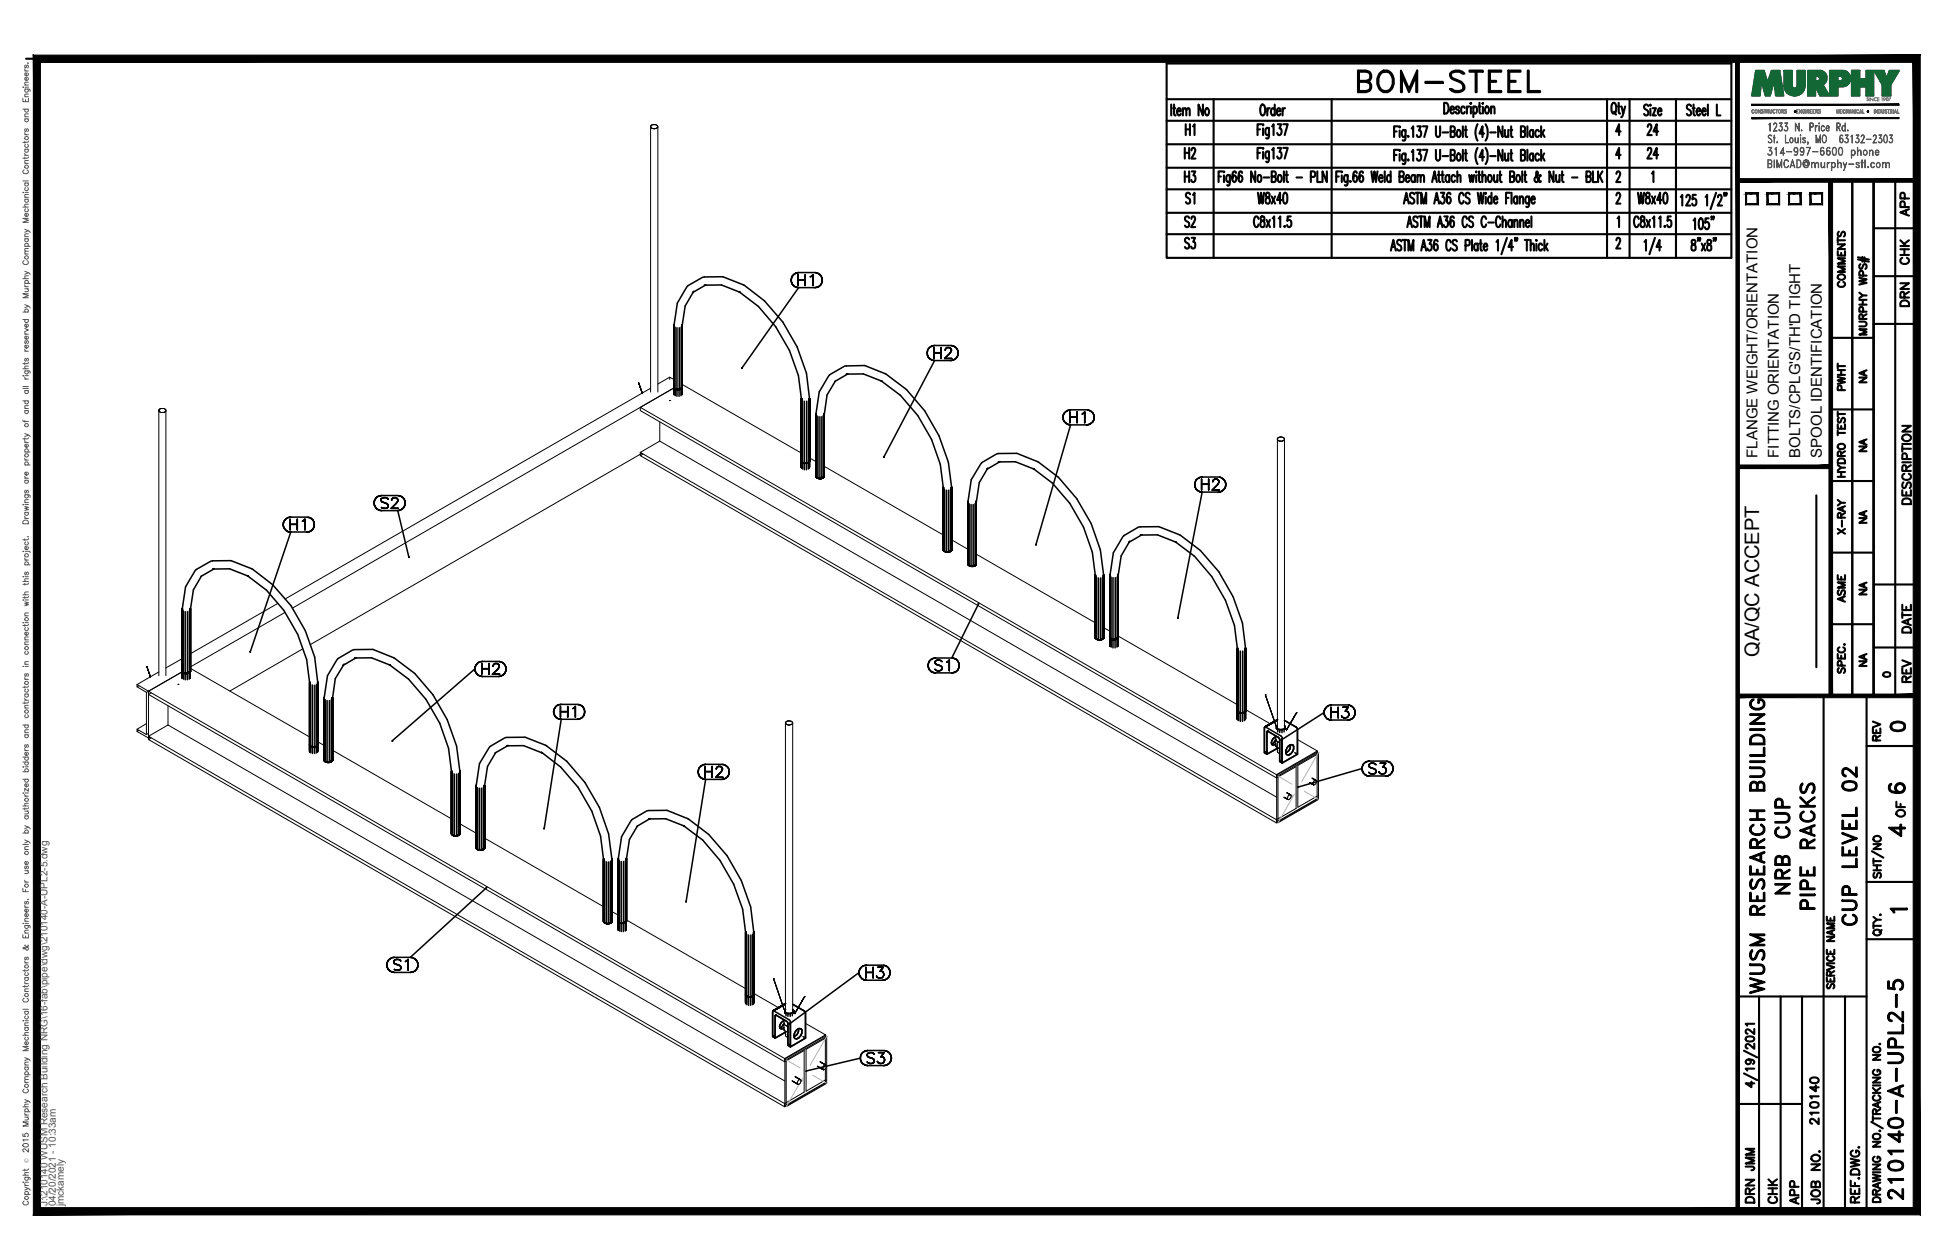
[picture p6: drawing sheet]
<svg xmlns="http://www.w3.org/2000/svg" width="432mm" height="279mm" viewBox="0 0 432 279" stroke-linecap="round" stroke-linejoin="round" font-family="sans-serif">
<defs><g id="words">
<text font-size="8.4" x="299.9" y="21.5">BOM-STEEL</text>
<g font-size="6.6">
<text x="397.6" y="199.3" transform="rotate(-90 397.6 199.3)">NRB CUP</text>
<text x="403.2" y="202.8" transform="rotate(-90 403.2 202.8)">PIPE RACKS</text>
<text x="412.4" y="206.4" transform="rotate(-90 412.4 206.4)">CUP LEVEL 02</text>
<text x="391.9" y="221.5" transform="rotate(-90 391.9 221.5)">WUSM RESEARCH BUILDING</text>
<text x="422.6" y="267.1" transform="rotate(-90 422.6 267.1)">210140-A-UPL2-5</text>
</g>
<g font-size="5.7">
<text x="261.4" y="36.3">H2</text>
<text x="261.4" y="41.6">H3</text>
<text x="261.4" y="56.4">S3</text>
<text x="417.3" y="186.6">4</text>
</g>
<g font-size="5.3">
<text x="364.1" y="31">24</text>
<text x="368.3" y="36.3" transform="rotate(-90 368.3 36.3)">24</text>
<text x="261.4" y="51.5">S2</text>
<text x="417.7" y="163.3">0</text>
<text x="417.3" y="177.1">6</text>
<text x="389.8" y="260.7" transform="rotate(-90 389.8 260.7)">JMM</text>
<text x="389.8" y="267.8" transform="rotate(-90 389.8 267.8)">DRN</text>
<text x="399.7" y="268.1" transform="rotate(-90 399.7 268.1)">APP</text>
</g>
<g font-size="4.9">
<text x="265.6" y="31" transform="rotate(-90 265.6 31)">H1</text>
<text x="265.6" y="46.2" transform="rotate(-90 265.6 46.2)">S1</text>
<text x="424" y="49" transform="rotate(-90 424 49)">APP</text>
<text x="424" y="59.6" transform="rotate(-90 424 59.6)">CHK</text>
<text x="409.9" y="64.9" transform="rotate(-90 409.9 64.9)">COMMENTS</text>
<text x="424" y="69.1" transform="rotate(-90 424 69.1)">DRN</text>
<text x="409.9" y="87.8" transform="rotate(-90 409.9 87.8)">PWHT</text>
<text x="424.4" y="112.9" transform="rotate(-90 424.4 112.9)">DESCRIPTION</text>
<text x="409.9" y="119.6" transform="rotate(-90 409.9 119.6)">X-RAY</text>
<text x="409.9" y="134.8" transform="rotate(-90 409.9 134.8)">ASME</text>
<text x="424.4" y="141.5" transform="rotate(-90 424.4 141.5)">DATE</text>
<text x="424.4" y="152.4" transform="rotate(-90 424.4 152.4)">REV</text>
<text x="417.7" y="165.5" transform="rotate(-90 417.7 165.5)">REV</text>
<text x="423" y="182.4" transform="rotate(-90 423 182.4)">OF</text>
<text x="403.9" y="250.5" transform="rotate(-90 403.9 250.5)">210140</text>
<text x="394.8" y="268.1" transform="rotate(-90 394.8 268.1)">CHK</text>
<text x="404.3" y="268.1" transform="rotate(-90 404.3 268.1)">JOB NO.</text>
</g>
<g font-size="4.4">
<text x="414.5" y="86.1" transform="rotate(-90 414.5 86.1)">NA</text>
<text x="414.5" y="101.2" transform="rotate(-90 414.5 101.2)">NA</text>
<text x="414.5" y="117.1" transform="rotate(-90 414.5 117.1)">NA</text>
<text x="414.5" y="133" transform="rotate(-90 414.5 133)">NA</text>
<text x="389.9" y="145.7" transform="rotate(-90 389.9 145.7)">QA/QC ACCEPT</text>
<text x="414.5" y="148.9" transform="rotate(-90 414.5 148.9)">NA</text>
</g>
<text font-size="4" x="416.3" y="151.3">0</text>
<text font-size="3.5" x="417.7" y="203.6">1</text>
<g font-size="3.3">
<text x="389.5" y="101.5" transform="rotate(-90 389.5 101.5)">FLANGE WEIGHT/ORIENTATION</text>
<text x="394.3" y="101.5" transform="rotate(-90 394.3 101.5)">FITTING ORIENTATION</text>
<text x="399.1" y="101.5" transform="rotate(-90 399.1 101.5)">BOLTS/CPLG'S/TH'D TIGHT</text>
<text x="403.8" y="101.5" transform="rotate(-90 403.8 101.5)">SPOOL IDENTIFICATION</text>
</g>
<g font-size="2.2" fill="#545454">
<text x="10.5" y="267.5" transform="rotate(-90 10.5 267.5)">J:\210140 WUSM Research Building NRG\16-fab\pipe\dwg\210140-A-UPL2-5.dwg</text>
<text x="12.4" y="267.5" transform="rotate(-90 12.4 267.5)">04/20/2021 - 10:33am</text>
<text x="14.1" y="267.4" transform="rotate(-90 14.1 267.4)">jmckamely</text>
</g>
<text font-size="1.3" fill="#545454" x="6.3" y="257.9" transform="rotate(-90 6.3 257.9)">Ó</text>
</g></defs>
<!-- layer: AR-STL -->
<g fill="none" stroke="#000" stroke-width=".22">
<path d="M144.2 28.1l.1 .1v-.2l-.1 58.9M144.3 28.2l.3 .3M144.3 28.3l.3 .2M144.6 28.5h.6M145 27.6a.47 .47 0 0 1 .6 .2 .47 .47 0 0 1 0 .6l-.4 .1a.46 .46 0 0 0 .6-.4 .46 .46 0 0 0-.6-.5l-.6 .1-.3 .3M145.8 28.1v58.8M35.2 91v-.1v58.9M35.2 91.1l.1 .2M35.3 91.3l.3 .1M35.6 91.4l.6 .1M36 90.6a.47 .47 0 0 1 .6 .1 .47 .47 0 0 1 0 .6l-.4 .2a.45 .45 0 0 0 .6-.5 .45 .45 0 0 0-.6-.4h-.6l-.4 .3M36.8 91v58.8"/>
<path d="M141.5 84.8l.9 2.4zM141.9 90.3v.7l141 81.5 4.4-2.5v9.3l-4.4 2.5M144.2 86.1l-81 46.7M146.2 93.6v4.2M148.4 84.1v-.5l-2.6 1.6M148.4 88.8h.1M148.4 83.6l1 .6M151.2 85.2l26.5 15.3M283.2 97.5v-.2v64.3M283.2 97.4v.1M283.2 97.5l.3 .3h.6M283.9 96.9a.54 .54 0 0 1 .6 .1 .54 .54 0 0 1 .1 .6l-.5 .2a.44 .44 0 0 0 .6-.3 .44 .44 0 0 0-.4-.5z"/>
<path d="M283.9 96.9l-.7 .4M284.7 97.4v64.2M141.9 100.3v.7M142.3 100.5l-73.5 42.4M142.5 100.7l-.6 .3 141 81.5 9.1-5.3M179.4 101.5l1.5 .8M182.7 103.4l26.4 15.2M210.9 119.7l3.7 2.1M61.6 133.8l-19.4 11.2M63.2 135.8l-21 12.1M64.8 134.9l84.6-48.9-7.5 4.3 141 81.5v.7M216.4 122.9l26.4 15.2"/>
<path d="M244.6 139.2l1.5 .8M30.4 151.8l2.5 1.5 7.5-4.3-7.5 4.3 141 81.4v.7l-141-81.4v-.7M30.4 152.3l2.1 1.2 .4-.2M30.4 151.8v.5l.4-.3M32.5 153.5v9.4M32.5 147.8l.8 2.3zM32.9 153.3v10.7M33.5 153.7l-.6 .3M35.2 149l-4.8 2.8M37.2 156.5v4.3M39.4 151.8h.1M40.4 146l-3.6 2.1"/>
<path d="M42.2 148.2l26.5 15.2M67.1 143.9l-16.1 9.3M174.9 159.8l.6 .2 .2 .3-.6 .5a.46 .46 0 0 0 .6-.5 .46 .46 0 0 0-.6-.4zM174.9 159.8l-.8 .4M247.8 141l26.5 15.3M276.1 157.3l5.5 3.2M280.5 154.1h.1M280.5 154.1l2.4 7M287.4 158.1l-2.3 3.8zM287.4 158.1h.1M30.4 162.2l2.5 1.4 .4-.1M30.4 161.7l2.1 1.2 .4-.3"/>
<path d="M32.5 160.5l-2.1 1.2v.5l.4-.2M33.5 163.6l-.6 .4 141 81.4 9.1-5.2v-.7l-4.3 2.5v-9.3l4.3-2.5v-.7M70.4 164.5l1.5 .8M73.7 166.4l26.4 15.2M174.1 160.3v.1M174.1 160.4v-.2v64.4M174.1 160.4l.6 .4h.4M175.7 160.3v64.2M282.8 163.2v1l.8 .5M282.9 163.9l-.1 .3v1.3l.1-.3M283 176.8l-136.8-79-4.3 2.5 141 81.5v.7M283 171.9l9-5.2 .3 .2-9 5.2"/>
<path d="M283 161.3v.1M283.2 164.4v2.2v-.2M283.2 166.6v.3l.5 .2M283.6 163.9v.8l-.8-.5M283.6 164.7v1.3l-.8-.5 .8 .5M283.6 164.7h.1M283.6 166h.1M284.7 176.8l.9 .5M285.3 175.8l.7 .4M286 176.2l-.8-.4 .8 .4a.76 .76 0 0 0-.6 1l-.8-.4 1 .5M286 176.2l.2 .1-.9-.5 .9 .5a.77 .77 0 0 1-.6 1l-.8-.4 .8 .4M286.2 176.5h.1"/>
<path d="M286.7 169.6l.1 .1M287 169.4l.2 .1M287.6 164l4.4 2.5-9.1 5.3M290.3 173.6l.9 .5M290.9 172.6l.7 .4M291 173.8l.1 .2-.8-.5 .9 .6M291 173.8h.1M291.6 173l.2 .1-.9-.5 .9 .5a.75 .75 0 0 1-.6 1l-.8-.5 .8 .5M291.6 173l-.8-.5 .8 .5a.74 .74 0 0 0-.6 .8M292 167.2l-4.3 2.5v9.3l4.3-2.5M292 166.5v10.6M292.3 166.9v10.4"/>
<path d="M101.9 182.7l3.7 2.1M107.4 185.8l26.4 15.3M283 182.3l9-5.2 .3 .2-9 5.1-.3-.1v-10.4l.3 .2v10.3M135.6 202.1l1.5 .8M138.8 204l26.5 15.2M171.5 217h.1M171.5 217l2.3 6.8M167.1 220.3l5.5 3.2M173.8 226.1v1l.8 .6M173.9 226.8l-.1 .3v1.4l.1-.4M173.9 235.4l4.4-2.5v9.3l-4.4 2.5M174 239.7l-136.8-78.9-4.3 2.5 141 81.4v.7"/>
<path d="M174 234.9l9-5.3 .2 .2-8.9 5.2M174 224.2v.2M174.1 228.7v.9l.1-.3M174.1 229.6l.1 .2 .5 .2M174.6 226.8v.9l-.8-.6M174.6 227.7v1.2l-.8-.4 .8 .4M174.6 227.7h.1M174.6 228.9h.1M175.6 239.7l1.3 .8M176.3 238.7l1.1 .7M177.4 239.4l-1.3-.7 1.3 .7h-.2a.79 .79 0 0 0-.4 1l-1.2-.7 1.3 .8M177.4 239.4l.1 .1-1.2-.7 1.2 .7 .1 .2a.83 .83 0 0 1-.7 .8l-1.2-.7 1.2 .7"/>
<path d="M177.6 239.7h.1M178 232.4h.2M178.3 221l-2.2 3.9zM178.3 221h.1M178.5 226.9l4.5 2.6-9.1 5.2M181.3 236.5l1.2 .7M181.8 235.5l1.2 .6M181.9 235.5l1.2 .7-.1 .8M182.3 236.9l.1 .2-1.2-.7 1.3 .8M182.3 236.9h.1M182.4 229.9h.1M183 237l-.5 .2-1.1-.7 1.1 .7"/>
<path d="M183 236.1l.1 .1-1.3-.8 1.2 .7a.83 .83 0 0 0-.7 .8M183 229.6v6.5M183 237v3.1M183.2 229.8v10.4M174 245.2l9-5.1 .2 .1-8.9 5.2-.3-.2v-10.3l.3 .1v10.4"/>
</g>
<g fill="none" stroke="#000" stroke-width=".34">
<path d="M149.4 72v13.7M149.4 72.3v13.7zM149.4 72v14v-.3M149.4 72v15.2M149.6 72.5v13.8l.5 .1-.5-.1M150.1 72.7v13.7h.5h-.5h.4h-.4v1.5M150.6 72.7v13.7l.4-.1-.4 .1M151 72.5v13.8l.2-.3-.2 .3M151.2 72.3v-.3v15.5M151.2 72v14zM153.7 64.8l-1.8 3-.7 4.5v-.3v15.2M156.4 63.2l-2.9 1.7 .3-.3"/>
<path d="M156.5 63.2h-.3h3.7l4.2 1.6-.2-.1a30.7 30.7 0 0 1 13.8 23.9v-.3v15.4v-1.4l.2 .3M175.4 62.1l.1 .5-.1-.5M175.5 61.6l-.1 .5 .1-.5M175.5 62.6l.2 .5-.2-.5M175.7 61.2l-.2 .4 .2-.4M175.7 63.1l.4 .4-.4-.4M176.1 60.8l-.4 .4 .4-.4M176.1 63.5l.4 .2-.4-.2M176.5 60.5l-.4 .3 .4-.3M176.5 63.7l.5 .1-.5-.1M176.9 60.9v2.4v-2.4M176.9 62h1.6h-1.6"/>
<path d="M177 60.4l-.5 .1 .5-.1M177 60.4h3.6M178.5 60.9v2.4v-2.4M179.6 61.4l.3-.1-.3 .1M179.9 61.3l.3-.4-.3 .4M180.2 60.9v2.4v-2.4M180.6 63.8l.5-.1-.5 .1M180.6 63.8h-3.6l-12.5 17.8M181.1 60.5l-.5-.1 .5 .1M181.1 63.7l.5-.2-.5 .2M181.6 60.8l-.5-.3 .5 .3M181.6 63.5l.4-.4-.4 .4"/>
<path d="M182 61.2l-.4-.4 .4 .4M182 63.1l.2-.5-.2 .5M182.2 61.6l-.2-.4 .2 .4M182.2 62.6l.1-.5-.1 .5M182.3 62.1l-.1-.5 .1 .5M205.5 78.3l.1 .5-.1-.5M205.6 77.8l-.1 .5 .1-.5M205.6 78.8l.2 .5-.2-.5M205.8 77.3l-.2 .5 .2-.5M205.8 79.3l.4 .3-.4-.3M206.2 76.9l-.4 .4 .4-.4M206.2 79.6l.5 .3-.5-.3"/>
<path d="M206.7 76.7l-.5 .2 .5-.2M206.7 79.9l.5 .1-.5-.1M207 77.1v2.4v-2.4M207 78.2h1.6h-1.6M207.2 76.6l-.5 .1 .5-.1M207.2 76.6h3.5M208.6 77.1v2.4v-2.4M209.4 79.5h1.6h-1.6M209.5 77.7v-.2v.2M209.5 77.5l.1-.2-.1 .2M209.6 77.3l.1-.1-.1 .1M209.7 77.2l.3-.1-.3 .1"/>
<path d="M210 77.1h.4h-.4M210.4 77.1l.2 .1-.2-.1M210.6 78.3l-1.2 1.2 1.2-1.2M210.6 77.2l.2 .1-.2-.1M210.7 80l.6-.1-.6 .1M210.7 80h-3.5l-11.3 21.3M210.8 78l-.2 .3 .2-.3M210.8 77.3l.1 .2-.1-.2M210.9 77.5l-.1 .5zM211.3 76.7l-.6-.1 .6 .1M211.3 79.9l.4-.3-.4 .3M211.7 76.9l-.4-.2 .4 .2"/>
<path d="M211.7 79.6l.4-.3-.4 .3M212.1 77.3l-.4-.4 .4 .4M212.1 79.3l.2-.5-.2 .5M212.3 77.8l-.2-.5 .2 .5M212.3 78.8l.1-.5-.1 .5M212.4 78.3l-.1-.5 .1 .5M149.4 85.7v-13.7v13.7M149.4 85.8v1.7v-1.5l.2 .3M149.4 87.2v-1.4v1.4M149.4 85.7l.2 .6zM149.4 85.8v1.7M149.4 85.8v.2l.3 .3-.3-.3z"/>
<path d="M149.6 86.3l-.2-.3v-14l.7-4.8 2.1-3.5 .3-.3 3.6-2h4.1l4.8 1.9a31.7 31.7 0 0 1 14.4 25.3M149.7 86.3l.4 .1-.4-.1v1.4M150.3 86.4l.9-.5-.3 .4zM150.5 86.4l.4-.1-.4 .1v1.5M150.9 86.3l-.6 .1 .9-.5-.3 .4 .3-.3-.3 .3v1.4M151.2 86v-.2v1.4M151.2 87.2v-1.4v1.7M151.2 86l-.3 .3 .3-.3v1.5M164.5 81.6l-.1 .1zM177.7 88.6v13.7zM177.7 88.3v14v-.2l.2 .5-.2-.3zM177.7 88.6v13.7"/>
<path d="M177.9 88.8v13.8M178.3 89v13.7h.5h-.5v1.5M178.8 89v13.7M179.2 88.8v13.8M179.4 88.6v-.3v14M179.4 88.3v14zM179.4 88.3v14M180.9 91.7v13.7M180.9 92v13.7zM180.9 91.7v14v-.3M180.9 91.7v14M181.1 92.2v13.7l.5 .2-.5-.2"/>
<path d="M181.6 92.4v13.7h.4h-.4M182 92.4v13.7l.4-.2-.4 .2M182.4 92.2v13.7l.3-.2-.3 .2M182.7 92v-.3v14v-.3M182.7 91.7v14zM185.2 84.5l-1.9 3.1-.6 4.4v-.3v14v-14v14l-.3 .3 .3-.3M187.9 83l-2.9 1.6M188 82.9l-.4 .1 3.8-.1 4.2 1.7-.3-.2a30.2 30.2 0 0 1 13.8 23.9v-.3v13.7M235.6 92.6l.1 .5-.1-.5M235.7 92l-.1 .6 .1-.6M235.7 93.1l.3 .4-.3-.4M236 91.6l-.3 .4 .3-.4"/>
<path d="M236 93.5l.3 .4-.3-.4M236.3 91.2l-.3 .4 .3-.4M236.3 93.9l.5 .2-.5-.2M236.8 91l-.5 .2 .5-.2M236.8 94.1l.5 .1-.5-.1M237.1 91.3v2.5v-2.5M237.1 92.5h1.6h-1.6M237.3 90.9l-.5 .1 .5-.1M237.3 90.9h3.6M238.7 91.3v2.5v-2.5M239.9 91.8l.2-.1-.2 .1M240.1 91.7l.3-.4-.3 .4"/>
<path d="M240.4 91.3v2.5v-2.5M240.9 94.2l.5-.1-.5 .1M240.9 94.2h-3.6l-7.7 26.5M241.4 91l-.5-.1 .5 .1M241.4 94.1l.4-.2-.4 .2M241.8 91.2l-.4-.2 .4 .2M241.8 93.9l.4-.4-.4 .4M242.2 91.6l-.4-.4 .4 .4M242.2 93.5l.3-.4-.3 .4M242.5 92l-.3-.4 .3 .4M242.5 93.1v-.5v.5M242.5 92.6v-.6v.6"/>
<path d="M62.8 116.3l.1 .5-.1-.5M62.9 115.8l-.1 .5 .1-.5M62.9 116.8l.2 .5-.2-.5M63.1 115.3l-.2 .5 .2-.5M63.1 117.3l.4 .4-.4-.4M63.5 115l-.4 .3 .4-.3M63.5 117.7l.4 .2-.4-.2M63.9 114.8l-.4 .2 .4-.2M63.9 117.9l.6 .1-.6-.1M64.3 115.1v2.4v-2.4M64.3 116.3h1.6h-1.6M64.5 114.7l-.6 .1 .6-.1"/>
<path d="M64.5 114.7h3.5M65.9 115.1v2.4v-2.4M67 115.6l.3-.1-.3 .1M67.3 115.5l.3-.4-.3 .4M67.6 115.1v2.4v-2.4M68 118l.5-.1-.5 .1M68 118h-3.5l-9.1 26.6 .1-.1M68.5 114.8l-.5-.1 .5 .1M68.5 117.9l.5-.2-.5 .2M69 115l-.5-.2 .5 .2M69 117.7l.4-.4-.4 .4M69.4 115.3l-.4-.3 .4 .3"/>
<path d="M69.4 117.3l.2-.5-.2 .5M69.6 115.8l-.2-.5 .2 .5M69.6 116.8l.1-.5-.1 .5M69.7 116.3l-.1-.5 .1 .5M82.9 111.5l.1 .5-.1-.5M83 111l-.1 .5 .1-.5M83 112l.3 .5-.3-.5M83.3 110.6l-.3 .4 .3-.4M83.3 112.5l.3 .4-.3-.4M83.6 110.2l-.3 .4 .3-.4M83.6 112.9l.5 .2-.5-.2M84.1 110l-.5 .2 .5-.2"/>
<path d="M84.1 113.1l.5 .1-.5-.1M84.4 110.7v.2v-.2M84.4 110.9l.2 .3-.2-.3M84.6 109.9l-.5 .1 .5-.1M84.6 111.2l.1 .1-.1-.1M84.6 113.2h3.6M84.6 109.9h3.6M84.7 110.5l-.3 .2 .3-.2M84.7 112.6l-.3-.2 .3 .2M84.7 111.3l.2 .1-.2-.1M84.9 111.4l.7 .2-.7-.2M85 110.3l-.3 .2 .3-.2"/>
<path d="M85 112.7l-.3-.1 .3 .1M85.5 110.3h-.5h.5M85.5 112.7h-.5h.5M85.6 111.6l.2 .1-.2-.1M85.8 110.5l-.3-.2 .3 .2M85.8 112.6l-.3 .1 .3-.1M85.8 111.7l.1 .1-.1-.1M85.9 111.8l.1 .2-.1-.2M86 110.7l-.2-.2 .2 .2M86 112.4l-.2 .2 .2-.2M86 112v.4v-.4M86.7 112.7h1.6h-1.6"/>
<path d="M86.8 110.9v-.1v.1M86.8 110.8l.1-.2-.1 .2M86.9 110.6l.2-.1-.2 .1M87.1 110.5l.2-.2-.2 .2M87.3 110.3h.4h-.4M87.7 110.3l.3 .2-.3-.2M87.8 111.6l-1.1 1.1 1.1-1.1M88 110.5l.1 .1-.1-.1M88.1 111.3l-.3 .3 .3-.3M88.1 110.6l.1 .2-.1-.2M88.2 113.2l.5-.1-.5 .1M88.2 113.2l2.4 10.3"/>
<path d="M88.2 111l-.1 .3 .1-.3M88.2 110.8v.2v-.2M88.7 110l-.5-.1 .5 .1M88.7 113.1l.4-.2-.4 .2M89.1 110.2l-.4-.2 .4 .2M89.1 112.9l.4-.4-.4 .4M89.5 110.6l-.4-.4 .4 .4M89.5 112.5l.2-.5-.2 .5M89.7 111l-.2-.4 .2 .4M89.7 112l.1-.5-.1 .5M89.8 111.5l-.1-.5 .1 .5M177.7 102.3v-.2l.2 .5"/>
<path d="M177.7 103.5v-1.4v1.4M177.7 103.5v-1.4v.2l.2 .3-.2-.3v-.2v1.6M177.9 102.6v1.4M178.3 102.7l-.4-.1 .4 .1M178.8 102.7v1.5M178.8 102.7h-.5h.5M179.2 102.6l-.4 .1 .4-.1M179.2 102.6v1.4M179.4 102.1v1.6zM179.4 102.3l-.2 .3 .2-.3M179.4 102.1v.2v-.2M179.4 102.1v1.5"/>
<path d="M179.4 102.3l-.2 .3 .2-.3v1.4M180.9 105.4v-13.7v13.7M180.9 105.4v.3l.2 .2-.2-.2zM180.9 105.5l.2 .4M180.9 105.5l.2 .5zM181.1 105.9l-.2-.2v-14l.7-4.8 2.1-3.5 .2-.3 3.3-1.9 .4-.1h4.1l4.8 1.9a32 32 0 0 1 14.4 25.3M181.1 106l.5 .1-.5-.1M181.8 106.1l.9-.5-.3 .4zM181.8 106.1l.9-.5-.3 .4 .3-.3-.3 .3zM182.7 105.7v-.2v.2M182.7 105.5v.2M195.9 101.2v.2z"/>
<path d="M209.1 108.3v13.7zM209.1 108v14v-.3v.3l.3 .2-.3-.2zM209.1 108.3v13.7M209.4 108.6v13.6M209.8 108.7v13.7h.5l-.9-.1 .4 .1M210.3 108.7v13.7l.4-.2-.9 .2h.5M210.7 108.6v13.6M210.9 108.3v-.3v14M210.9 108v14zM210.9 108v14M214.6 111.2v13.7M214.6 111.5v13.7z"/>
<path d="M214.6 111.2v14v-.3M214.6 111.2v14M214.8 111.7v13.7l.5 .1-.5-.1M215.3 111.9v13.6h.4h-.4M215.7 111.9v13.6l.4-.1-.4 .1M216.1 111.7v13.7l.3-.2-.3 .2 .3-.3-.9 .5 .6-.2M216.4 111.5v-.3v14M216.4 111.2v14zM218.8 104l-1.7 3-.7 4.5v-.3v14M221.6 102.4l-2.9 1.7 .3-.3M221.7 102.3l-.4 .1h3.8l4.2 1.6-.2-.1a30.3 30.3 0 0 1 13.7 23.9v-.3v13.7M253 118.6l-2.8 1.7 .2-.3"/>
<path d="M253.2 118.6h-.4h3.8l4.2 1.7-.3-.2 4.3 3.2a31.4 31.4 0 0 1 9.5 20.7v-.3M264.8 107.4l.1 .6-.1-.6M264.9 106.9l-.1 .5 .1-.5M264.9 108l.2 .4-.2-.4M265.1 106.5l-.2 .4 .2-.4M265.1 108.4l.4 .4-.4-.4M265.5 106.1l-.4 .4 .4-.4M265.5 108.8l.5 .2-.5-.2M266 105.9l-.5 .2 .5-.2M266 109l.5 .1-.5-.1M266.3 106.2v2.5v-2.5M266.3 107.4h1.6h-1.6"/>
<path d="M266.5 105.8l-.5 .1 .5-.1M266.5 105.8h3.5M267.9 106.2v2.5v-2.5M268.7 108.7h1.6h-1.6M268.8 106.8v-.1v.1M268.8 106.7l.1-.2-.1 .2M268.9 106.5l.2-.1-.2 .1M269.1 106.4l.2-.2-.2 .2M269.3 106.2h.4h-.4M269.7 106.2l.2 .2-.2-.2M269.9 107.5l-1.2 1.2 1.2-1.2M269.9 106.4l.2 .1-.2-.1"/>
<path d="M270 109.1l.6-.1-.6 .1M270 109.1h-3.5l-5.4 27.8M270.1 107.2l-.2 .3 .2-.3M270.1 106.5l.1 .2-.1-.2M270.2 106.7l-.1 .5zM270.6 105.9l-.6-.1 .6 .1M270.6 109l.4-.2-.4 .2M271 106.1l-.4-.2 .4 .2M271 108.8l.4-.4-.4 .4M271.4 106.5l-.4-.4 .4 .4M271.4 108.4l.2-.4-.2 .4M271.6 106.9l-.2-.4 .2 .4"/>
<path d="M271.6 108l.1-.6-.1 .6M271.7 107.4l-.1-.5 .1 .5M40.4 134.9v13.8M40.4 135.2v13.8zM40.4 134.9v14.1v-.3M40.4 134.9v15.5M40.6 135.5v13.7l.4 .1-.4-.1M41 135.6v13.7h.6h-.6h.5h-.5v1.4M41.6 135.6v13.7l.4-.1-.4 .1M42 135.5v13.7l.2-.2-.2 .2M42.2 135.2v-.3l-.1 15.5M42.2 134.9v14.1z"/>
<path d="M44.6 127.7l-1.7 3.1-.7 4.4v-.3l-.1 15.2M47.4 126.2l-2.9 1.6M47.5 126.1l-.4 .1 3.8-.1 4.2 1.7-.3-.1a30.5 30.5 0 0 1 13.9 23.8v-.2v13.7M90.6 123.5l.1 .1zM209.1 121.7v.3l.3 .2M209.1 121.7v-13.7v13.7M209.2 121.8l.2 .4M209.2 121.8v.2v-.2M209.4 122.3l-.2-.3 .2 .3M209.8 122.4l-.4-.2 .4 .2M210.6 122.3l.3-.3zM210.9 122l-.3 .3 .3-.3"/>
<path d="M210.9 121.8v.2M210.9 122l-.2 .2 .2-.2M214.6 124.9v-13.7v13.7M214.6 124.9v.3l.2 .2-.2-.2zM214.6 125l.2 .4M214.6 125v.2v-.2v.2l.3 .2-.3-.2zM214.8 125.4l-.2-.2v-14l.7-4.8 2.1-3.5 .3-.3 3.6-2 4.1-.1 4.8 2a31.7 31.7 0 0 1 14.4 25.3M214.9 125.4l.4 .2-.4-.2M215.3 125.6h.4h-.4M215.5 125.6l.9-.5-.3 .3zM215.7 125.6l.4-.2-.4 .2M216.4 125v.2z"/>
<path d="M216.4 125.2l-.3 .2 .3-.2M216.9 133.9l-5.9 12h-3.6M216.9 133.8v.1zM229.6 120.7v.2zM242.8 127.8v13.7zM242.8 127.5v14v-.3v.3l.3 .2-.3-.2zM242.8 127.8v13.7M243.1 128v13.7M243.5 128.2v13.7h.5l-.9-.1 .4 .1M244 128.2v13.7l.4-.1-.9 .1h.5M244.4 128v13.7M244.6 127.5v14z"/>
<path d="M244.6 127.5v14M246.1 127.4v13.7M246.1 127.7v13.7zM246.1 127.4v14v-.3M246.1 127.4v15.6M246.3 128v13.6l.4 .2-.4-.2M246.7 128.1v13.7h.5h-.5h.5h-.5v1.9M247.2 128.1v13.7l.4-.2-.4 .2M247.6 128v13.6l.2-.2-.2 .2M247.8 127.7v-.3v14M247.8 127.4v14zM250.3 120.2l-1.8 3.1-.7 4.4v-.3v14"/>
<path d="M261.1 136.9v.2zM40.4 148.7v.3v-.3M40.4 148.7v-13.8v13.8M40.4 148.7v1.7zM40.4 148.7l.2 .5zM40.4 148.7v.3l.3 .2-.3-.2zM40.6 149.2l-.2-.2v-14.1l.7-4.8 2.1-3.5 .3-.3 3.6-1.9 4.1-.1 4.8 1.9a31.7 31.7 0 0 1 14.4 25.3M40.6 149.2l-.2-.2v1.4M40.7 149.2l.3 .1-.3-.1v1.4M41.3 149.3l.9-.5-.3 .4zM41.5 149.3l.4-.1-.4 .1v1.4M41.9 149.2l-.6 .1 .9-.5-.3 .4 .2-.2-.2 .2v1.4"/>
<path d="M42.1 150.1v-1.4v1.5v-1.5l.1 .3-.3 .2 .2-.2v1.4M42.1 150.1v-1.4v1.7M68.7 151.5v13.8zM68.7 151.3v14v-.3l.2 .5-.2-.2zM68.7 151.5v13.8M68.9 151.8v15.1M69.3 151.9v13.7h.5h-.5v1.5M69.8 151.9v15.2M70.2 151.8v13.7M70.4 151.5v-.2v14M70.4 151.3v14zM70.4 151.3v14"/>
<path d="M71.9 154.7v13.7M71.9 155v13.6zM71.9 154.7v13.9v-.2M71.9 154.7v13.9M72.1 155.2v13.7l.4 .1-.4-.1-.2-.5M72.5 155.3v13.7h.5h-.5M73 155.3v13.7l.4-.1-.4 .1M73.4 155.2v13.7l.3-.3-.3 .3M73.7 155v-.3v13.9v-.2M73.7 154.7v13.9zM76.1 147.5l-1.8 3-.6 4.5v-.3v13.9v-13.9v13.9l-.3 .3 .2-.2M78.9 145.9l-2.9 1.7 .3-.3"/>
<path d="M79 145.8l-.4 .1h3.8l4.2 1.6-.3-.1a30.2 30.2 0 0 1 13.8 23.9v-.3v13.7M105.3 148.3l.1 .6-.1-.6M105.3 148.3l-18.3 15.9M105.4 147.8l-.1 .5 .1-.5M105.4 148.9l.2 .4-.2-.4M105.6 147.3l-.2 .5 .2-.5M105.6 149.3l.3 .4-.3-.4M105.9 147l-.3 .3 .3-.3M105.9 149.7l.5 .2-.5-.2M106.4 146.8l-.5 .2 .5-.2M106.4 149.9l.6 .1-.6-.1M106.8 147.1v2.4v-2.4"/>
<path d="M106.8 148.3h1.6h-1.6M107 146.7l-.6 .1 .6-.1M107 150h3.5M107 146.7h3.5M108.4 147.1v2.4v-2.4M109.2 149.5h1.6h-1.6M109.3 147.7v-.1v.1M109.3 147.6l.1-.2-.1 .2M109.4 147.4l.1-.1-.1 .1M109.5 147.3l.3-.2-.3 .2M109.8 147.1h.4h-.4M110.2 147.1l.2 .2-.2-.2"/>
<path d="M110.3 148.4l-1.1 1.1 1.1-1.1M110.4 147.3l.2 .1-.2-.1M110.5 150l.5-.1-.5 .1M110.6 148.1l-.3 .3 .3-.3M110.6 147.4v.2v-.2M110.6 147.6v.5zM111 146.8l-.5-.1 .5 .1M111 149.9l.5-.2-.5 .2M111.5 147l-.5-.2 .5 .2M111.5 149.7l.4-.4-.4 .4M111.9 147.3l-.4-.3 .4 .3M111.9 149.3l.2-.4-.2 .4"/>
<path d="M112.1 147.8l-.2-.5 .2 .5M112.1 148.9l.1-.6-.1 .6M112.2 148.3l-.1-.5 .1 .5M122.7 157.8l.1 .6-.1-.6M122.8 157.3l-.1 .5 .1-.5M122.8 158.4l.2 .4-.2-.4M123 156.9l-.2 .4 .2-.4M123 158.8l.4 .4-.4-.4M123.4 156.5l-.4 .4 .4-.4M123.4 159.2l.5 .2-.5-.2M123.9 156.3l-.5 .2 .5-.2M123.9 159.4l.5 .1-.5-.1"/>
<path d="M124.2 156.7v2.3v-2.3M124.2 157.8h1.6h-1.6M124.4 156.2l-.5 .1 .5-.1M124.4 156.2h3.6M125.8 156.7v2.3v-2.3M127 157.1l.2-.1-.2 .1M127.2 157l.3-.3-.3 .3M127.5 156.7v2.3v-2.3M128 159.5l.5-.1-.5 .1M128 159.5h-3.6l-3.8 24.3v-.1M128.5 156.3l-.5-.1 .5 .1M128.5 159.4l.4-.2-.4 .2"/>
<path d="M128.9 156.5l-.4-.2 .4 .2M128.9 159.2l.4-.4-.4 .4M129.3 156.9l-.4-.4 .4 .4M129.3 158.8l.2-.4-.2 .4M129.5 157.3l-.2-.4 .2 .4M129.5 158.4l.1-.6-.1 .6M129.6 157.8l-.1-.5 .1 .5M205.7 147.6l.1 .5-.1-.5M205.8 147.1l-.1 .5 .1-.5M205.8 148.1l.2 .4-.2-.4M206 146.6l-.2 .5 .2-.5M206 148.5l.4 .4-.4-.4"/>
<path d="M206.4 146.2l-.4 .4 .4-.4M206.4 148.9l.5 .2-.5-.2M206.9 146l-.5 .2 .5-.2M206.9 149.1l.5 .1-.5-.1M207.2 146.7v.2v-.2M207.2 146.9l.2 .3-.2-.3M207.4 145.9l-.5 .1 .5-.1M207.4 147.2l.1 .1-.1-.1M207.4 149.2h3.6M207.5 146.5l-.3 .2 .3-.2M207.5 148.6l-.3-.2 .3 .2M207.5 147.3l.2 .1-.2-.1"/>
<path d="M207.7 147.4l.7 .2-.7-.2M207.8 146.4l-.3 .1 .3-.1M207.8 148.7l-.3-.1 .3 .1M208.3 146.4h-.5h.5M208.3 148.7h-.5h.5M208.4 147.6l.2 .1-.2-.1M208.6 146.5l-.3-.1 .3 .1M208.6 148.6l-.3 .1 .3-.1M208.6 147.7l.1 .2-.1-.2M208.7 147.9l.1 .2-.1-.2M208.8 146.7l-.2-.2 .2 .2M208.8 148.4l-.2 .2 .2-.2"/>
<path d="M208.8 148.1v.3v-.3M209.9 146.8l.2-.1-.2 .1M210.1 146.7l.3-.3-.3 .3M210.4 146.4v2.3v-2.3M211 149.2l.5-.1-.5 .1M211.5 146l-.5-.1 .5 .1M211.5 149.1l.4-.2-.4 .2M211.9 146.2l-.4-.2 .4 .2M211.9 148.9l.4-.4-.4 .4M212.3 146.6l-.4-.4 .4 .4M212.3 148.5l.2-.4-.2 .4M212.5 147.1l-.2-.5 .2 .5"/>
<path d="M212.5 148.1l.1-.5-.1 .5M212.6 147.6l-.1-.5 .1 .5M242.8 141.2v.3l.3 .2M242.8 141.2v-13.7v13.7M242.9 141.3l.2 .4M242.9 141.3v.2v-.2M243.1 141.8l-.2-.3 .2 .3M243.5 141.9l-.4-.2 .4 .2M244.4 141.7l.2-.2zM244.6 141.5v-.2v.2M244.6 141.5l-.2 .3 .2-.3M244.6 141.3v.2"/>
<path d="M244.6 141.2v.3v-14v14M244.6 141.5l-.2 .2 .2-.2M246.1 141.1v.3v-.2M246.1 141.1v-13.7v13.7M246.1 141.2v2.1v-1.9l.2 .2M246.1 143v-1.8v1.8M246.1 141.1v.3l.2 .2-.2-.2zM246.1 141.2v2.1M246.1 141.2v.2l.2 .3-.2-.3zM246.3 141.6l-.2-.2v-14l.7-4.8 2.1-3.5 .2-.3 3.3-1.9 .4-.1h4.1l4.7 1.9a31.7 31.7 0 0 1 14.5 25.3M246.3 141.7l.4 .1-.4-.1v1.8M247 141.8l.8-.5-.2 .4z"/>
<path d="M247.2 141.8l.4-.1-.4 .1v1.9M247.6 141.7l-.6 .1 .8-.5-.2 .4 .2-.3-.2 .3v1.8M247.8 141.2v2.1zM247.8 141.4v-.2v.2M247.8 141.2v1.9M247.8 141.4l-.2 .3 .2-.3v1.9M274.3 143.7v14zM274.3 157.4v.3l.2 .2M274.3 143.7v15.8v-15.5M274.3 157.5v2.1M274.3 159.3v-1.8v1.8M274.3 143.7v13.7z"/>
<path d="M274.3 144v13.7v-.3v.3l.2 .2-.2-.2zM274.3 159.3v-1.8v.2l.3 .3-.3-.3v-.2v2.1M274.5 157.9l-.2-.2v1.9M274.5 144.3v13.6M274.6 158v1.8M274.9 158.1l-.4-.2 .4 .2M274.9 158.1l-.3-.1 .3 .1M274.9 144.4v13.7h.5h-.5v1.9M275.4 158.1v1.9M275.4 158.1h-.5h.5M275.4 144.4v13.7M275.8 158l-.4 .1 .4-.1"/>
<path d="M275.8 158v1.8M275.9 157.9l-.5 .2 .5-.2M275.9 144.3v13.6M276 157.7v-.2v1.8M276 157.5v2M276 157.7l-.2 .3 .2-.3M276 157.5v.2v-.2M276.1 157.7l-.3 .3 .2-.3v1.8M276.1 157.4v.3v-14v14M276.1 157.7l-.2 .2 .2-.2M276.1 143.7v14zM276.1 143.7v14"/>
<path d="M284.7 159.8l2.6 1.4M293.5 158l.1 .5-.1-.5M293.5 158l-9.5 6.1M293.6 157.5l-.1 .5 .1-.5M293.6 158.5l.2 .5-.2-.5M293.8 157l-.2 .5 .2-.5M293.8 159l.4 .4-.4-.4M294.2 156.7l-.4 .3 .4-.3M294.2 159.4l.4 .2-.4-.2M294.6 156.4l-.4 .3 .4-.3M294.6 159.6l.5 .1-.5-.1M295 156.8v2.4v-2.4"/>
<path d="M295 157.9h1.6h-1.6M295.1 156.3l-.5 .1 .5-.1M295.1 159.7h3.6M295.1 156.3h3.6M296.6 156.8v2.4v-2.4M297.4 158.7l.2 .4zM297.6 156.8h1.3h-1.3M297.6 159.1l.7 .1zM298.2 157.7h.3h-.3M298.5 157.7l.3 .1-.3-.1M298.6 159.1l-.3 .1 .3-.1M298.7 159.7l.5-.1-.5 .1"/>
<path d="M298.8 157.8l.1 .1-.1-.1M298.9 156.8l-.7 .9 .7-.9M298.9 158.9l-.3 .2 .3-.2M298.9 157.9l.1 .4-.1-.4M299 158.3l-.1 .6zM299.2 156.4l-.5-.1 .5 .1M299.2 159.6l.5-.2-.5 .2M299.7 156.7l-.5-.3 .5 .3M299.7 159.4l.4-.4-.4 .4M300.1 157l-.4-.3 .4 .3M300.1 159l.2-.5-.2 .5M300.3 157.5l-.2-.5 .2 .5"/>
<path d="M300.3 158.5l.1-.5-.1 .5M300.4 158l-.1-.5 .1 .5M68.7 165v.3l.2 .2-.2-.2v1.4v-1.7M68.7 165v-13.7v13.7M68.7 166.5v-1.5v1.5M68.7 166.5v-1.5v.3l.2 .2-.2-.2v-.3v1.7M69.3 165.6l-.4-.1 .4 .1M69.8 165.6h-.5h.5M70.2 165.5l-.4 .1 .4-.1M70.2 165.5v1.4M70.4 165v1.7zM70.4 165.3l-.2 .2 .2-.2"/>
<path d="M70.4 165v.3v-.3M70.4 165v1.6M70.4 165.3l-.2 .2 .2-.2v1.4M71.9 168.4v-13.7v13.7M71.9 168.4v.2l.2 .3-.2-.3zM71.9 168.4l.2 .5M72.1 168.9l-.2-.3v-13.9l.7-4.9 2.1-3.5 .2-.3 3.3-1.9 .4-.1h4.1l4.7 2a32 32 0 0 1 14.5 25.3M72.1 168.9l.4 .2-.4-.2M72.5 169.1h.5h-.5M72.8 169.1l.8-.5-.2 .3zM72.8 169.1l.8-.5-.2 .3 .2-.2zM73 169.1l.4-.2-.4 .2"/>
<path d="M73.6 168.7v-.3v.3M73.6 168.4v.3M87 164.2l-.1 .2zM100.1 171.3v13.7zM100.1 171v14v-.3v.3l.3 .2-.3-.2zM100.1 171.3v13.7M100.4 171.5v13.7M100.7 171.6v13.8M101.2 171.6v13.8l.5-.2-.9 .2h.4M101.7 171.5v13.7M101.9 171.3v-.3v14M101.9 171v14z"/>
<path d="M101.9 171v14M105.6 174.1v13.8M105.6 174.4v13.7zM105.6 174.1v14v-.2M105.6 174.1v14M105.8 174.7v13.7l.4 .1-.4-.1M106.2 174.8v13.7h.5h-.5M106.7 174.8v13.7l.4-.1-.4 .1M107.1 174.7v13.7l.3-.3-.3 .3 .3-.4-.9 .5 .6-.1M107.4 174.4v-.3v14M107.4 174.1v14zM109.8 166.9l-1.7 3.1-.7 4.4v-.3v14"/>
<path d="M112.6 165.3l-2.9 1.7M112.7 165.3l-.4 .1 3.8-.1 4.2 1.7-.3-.2a30.5 30.5 0 0 1 13.8 23.9v-.3M154.8 171.1v.6v-.6M154.8 170.6v.5v-.5M154.8 171.7l.3 .5-.3-.5M155.1 170.2l-.3 .4 .3-.4M155.1 172.2l.3 .3-.3-.3M155.4 169.8l-.3 .4 .3-.4M155.4 172.5l.5 .2-.5-.2M155.9 169.6l-.5 .2 .5-.2M155.9 172.7l.5 .1-.5-.1M156.3 170v2.4v-2.4"/>
<path d="M156.3 171.1h1.5h-1.5M156.4 169.5l-.5 .1 .5-.1M156.4 169.5h3.6M157.8 170v2.4v-2.4M158.7 172.4h1.6h-1.6M158.8 170.5v-.1v.1M158.8 170.4l.1-.2-.1 .2M158.9 170.2l.1-.1-.1 .1M159 170.1l.2-.1-.2 .1M159.2 170h.5h-.5M159.7 170l.2 .1-.2-.1M159.8 171.2l-1.1 1.2 1.1-1.2"/>
<path d="M159.9 170.1l.1 .1-.1-.1M160 170.9l-.2 .3 .2-.3M160 172.8l.5-.1-.5 .1M160 170.2l.1 .2-.1-.2M160 172.8h-3.6l-4.3 27.1M160.1 170.4l-.1 .5zM160.5 169.6l-.5-.1 .5 .1M160.5 172.7l.5-.2-.5 .2M161 169.8l-.5-.2 .5 .2M161 172.5l.4-.3-.4 .3M161.4 170.2l-.4-.4 .4 .4M161.4 172.2l.2-.5-.2 .5"/>
<path d="M161.6 170.6l-.2-.4 .2 .4M161.6 171.7l.1-.6-.1 .6M161.7 171.1l-.1-.5 .1 .5M280.3 161.3v5.6l.5 .3 2.4-1.3-2.4 1.3 .1-5M280.3 161.3l2.9-1.7zM280.3 161.3v5.6l.5-.3M280.3 161.3l2.9-1.7-2.8 1.6 2.8-1.6-2.8 1.6 3.5 2 .3 .5M280.4 161.2l2.8-1.6zM280.8 162.4v4.8l-.5-.3M280.9 162.2h.2l2.3 1.3M280.9 162.2l.2-.1-.2 .1 .2-.1-.2 .1h.2l2.3 1.3M281 162.2h-.1"/>
<path d="M281.9 165h.1M282.5 163.5a1.36 1.36 0 0 0-.6 1.6h.6M282.6 164.4l-.6 .6M282.8 163.9l-.2 .5M282.8 164.9l-.3 .2M282.8 163.4l-.3 .1M283 161.6v-.5v.5v-.2l.2 .3M283.2 160.9l-.2 .2v.5v-.5v.5v-.5v.3l.2 .3M283.2 161.7l.5 .1M283.4 163.5l.3 .5M283.7 164v4.9l.5 .3 3.4-2M283.7 161.8l-.5-.1v.6"/>
<path d="M283.7 161.8h.5M283.7 164v4.9M283.9 164.2l.2-.1zM284.2 161.8h-.5v.7M284.6 161.7l-.4 .1v.7M284.6 161.7l-.4 .1M284.6 161.7v.6M284.7 160.9l.2 .2M284.9 161.1v.5v-.5v.3l-.3 .3 .3-.3v.2zM284.9 161.1v.3v-.3M284.9 161.1v.5M285.3 166.8l-.3 .1"/>
<path d="M285.8 165.3a1.44 1.44 0 0 0-.5 2.1l.6-.1M285.9 166l-.6 .8M285.9 165.2v.8M286.5 165.2l.2 .2M286.5 165.2l-.7 .1M286.7 166.2l-.2 .5-.6 .6M286.7 165.4v.8M287.3 161.2l.3 .5v5.5M287.3 161.2l.3 .5v5.5l-.6-.3M287.6 167.2l-3.4 2v-5.5v5.5l-.5-.3 .4-.3M287.6 174.6l.2-.1zM301.9 170.4l.1 .5-.1-.5"/>
<path d="M301.9 170.4l-14.1 4.1M302 169.9l-.1 .5 .1-.5M302 170.9l.2 .5-.2-.5M302.2 169.4l-.2 .5 .2-.5M302.2 171.4l.4 .4-.4-.4M302.6 169.1l-.4 .3 .4-.3M302.6 171.8l.5 .2-.5-.2M303.1 168.9l-.5 .2 .5-.2M303.1 172l.5 .1-.5-.1M303.4 169.6v.2v-.2M303.4 169.8l.1 .2-.1-.2M303.5 170l.1 .1-.1-.1"/>
<path d="M303.6 168.8l-.5 .1 .5-.1M303.6 172.1h3.6M303.6 168.8h3.6M303.6 169.4l-.2 .2 .2-.2M303.6 171.5l-.2-.2 .2 .2M303.6 170.1l.3 .2-.3-.2M303.9 170.3l.7 .2-.7-.2M304 169.2l-.4 .2 .4-.2M304 171.6l-.4-.1 .4 .1M304.4 169.2h-.4h.4M304.4 171.6h-.4h.4M304.6 170.5l.2 .1-.2-.1"/>
<path d="M304.8 169.4l-.4-.2 .4 .2M304.8 171.5l-.4 .1 .4-.1M304.8 170.6l.1 .1-.1-.1M304.9 170.7l.1 .2-.1-.2M305 169.6l-.2-.2 .2 .2M305 171.3l-.2 .2 .2-.2M305 170.9v.4v-.4M305.7 171.1l.2 .4zM305.9 169.2h1.3h-1.3M305.9 171.5l.7 .1zM306.5 170.1h.3h-.3M306.8 170.1l.3 .2-.3-.2"/>
<path d="M306.9 171.5l-.3 .1 .3-.1M307.1 170.3l.1 .1-.1-.1M307.2 169.2l-.7 .9 .7-.9M307.2 171.3l-.3 .2 .3-.2M307.2 172.1l.5-.1-.5 .1M307.2 170.4l.1 .3-.1-.3M307.3 170.7l-.1 .6zM307.7 168.9l-.5-.1 .5 .1M307.7 172l.4-.2-.4 .2M308.1 169.1l-.4-.2 .4 .2M308.1 171.8l.4-.4-.4 .4M308.5 169.4l-.4-.3 .4 .3"/>
<path d="M308.5 171.4l.2-.5-.2 .5M308.7 169.9l-.2-.5 .2 .5M308.7 170.9l.1-.5-.1 .5M308.8 170.4l-.1-.5 .1 .5M100.1 184.7v.3l.3 .2M100.1 184.7v-13.7v13.7M100.1 184.7l.3 .5M100.1 184.7v.3v-.3M100.1 184.7v.3M100.4 185.2l-.3-.2 .3 .2M100.7 185.4l-.3-.2 .3 .2M100.8 185.4l-.4-.2 .4 .2"/>
<path d="M101.2 185.4h-.5h.5M101.6 185.2l.3-.2zM101.9 185v-.3v.3M101.9 185l-.3 .2 .3-.2M101.9 185l-.2 .2 .2-.2M105.6 187.9v-13.8v13.8M105.6 187.9v.2l.2 .3-.2-.3zM105.6 187.9l.2 .5M105.6 187.9v.3v-.3v.3l.3 .2-.3-.2zM105.8 188.4l-.2-.3v-14l.7-4.8 2.1-3.5 .3-.3 3.6-2h4.1l4.8 1.9a31.7 31.7 0 0 1 14.4 25.3M105.9 188.4l.3 .1-.3-.1M106.5 188.5l.9-.5-.3 .4z"/>
<path d="M107.3 187.9v.3zM107.4 188.1l-.3 .3 .2-.2M107.8 196.8h.1zM107.9 196.8l-16.9 15.5h-3.6M133.8 190.4v14zM133.8 190.4v13.8zM133.8 190.7v13.7v-.2v.2l.3 .3-.3-.3zM133.8 190.4v14.1M134.1 191v13.7M134.5 191.1v13.7M134.9 191.1v13.7M135.4 191v13.7"/>
<path d="M135.6 190.7v-.3v14v-.2M135.6 190.4v14zM135.6 190.4v14M137.1 190.4v13.7M137.1 190.7v13.6zM137.1 190.4v13.9v-.2M137.1 190.4v15.6M137.3 190.9v13.7l.4 .1-.4-.1M137.7 191v13.7h.5h-.5M138.2 191v13.7l.4-.1-.4 .1M138.6 190.9v13.7l.2-.3-.2 .3M138.8 190.7v-.3v13.9l-.2 .3 .2-.2v1.8"/>
<path d="M138.8 190.4v13.9zM141.3 183.2l-1.8 3-.7 4.5v-.3v15.7M144 181.6l-2.8 1.6M144.2 181.5l-.4 .1h3.8l4.2 1.6-.3-.1 4.3 3.2a31.4 31.4 0 0 1 9.5 20.7v-.3M152 199.9v.2zM85.8 213.9v.6v-.6M85.8 213.4v.5v-.5M85.8 214.5l.2 .5-.2-.5M86 213l-.2 .4 .2-.4M86 215l.4 .3-.4-.3M86.4 212.6l-.4 .4 .4-.4M86.4 215.3l.5 .2-.5-.2"/>
<path d="M86.9 212.4l-.5 .2 .5-.2M86.9 215.5l.5 .1-.5-.1M87.3 213.1v.2v-.2M87.3 213.3l.1 .3-.1-.3M87.4 213.6l.1 .1-.1-.1M87.4 212.3l-.5 .1 .5-.1M87.4 215.6h3.6M87.5 212.9l-.2 .2 .2-.2M87.5 215l-.2-.2 .2 .2M87.5 213.7l.2 .1-.2-.1M87.7 213.8l.7 .2-.7-.2M87.8 212.8l-.3 .1 .3-.1"/>
<path d="M87.8 215.1l-.3-.1 .3 .1M88.3 212.8h-.5h.5M88.3 215.1h-.5h.5M88.4 214l.2 .1-.2-.1M88.6 212.9l-.3-.1 .3 .1M88.6 215l-.3 .1 .3-.1M88.6 214.1l.2 .1-.2-.1M88.8 214.2v.2v-.2M88.8 213.1l-.2-.2 .2 .2M88.8 214.8l-.2 .2 .2-.2M88.8 214.4v.4v-.4M89.9 213.2l.2-.1-.2 .1"/>
<path d="M90.1 213.1l.4-.3-.4 .3M90.5 212.8v2.3v-2.3M91 215.6l.5-.1-.5 .1M91.5 212.4l-.5-.1 .5 .1M91.5 215.5l.5-.2-.5 .2M92 212.6l-.5-.2 .5 .2M92 215.3l.3-.3-.3 .3M92.3 213l-.3-.4 .3 .4M92.3 215l.3-.5-.3 .5M92.6 213.4l-.3-.4 .3 .4M92.6 214.5l.1-.6-.1 .6M92.7 213.9l-.1-.5 .1 .5"/>
<path d="M133.8 204.2v.2l.3 .3M133.8 204.2l.3 .5M133.8 204.2v.3v-.3M134.1 204.7l-.3-.2 .3 .2M134.5 204.8l-.4-.1 .4 .1M134.5 204.8l.9-.1zM134.9 204.8h-.4h.4M135.4 204.7l-.5 .1 .5-.1M135.6 204.5v-.3v.3M135.6 204.2v.3M135.6 204.4l-.2 .3 .2-.2M137.1 204.1v-13.7v13.7"/>
<path d="M137.1 204.1v2.1v-1.8l.2 .2M137.1 206v-1.9v1.9M137.1 204.1l.2 .5zM137.1 204.1v2.1M137.1 204.1v.3l.2 .2-.2-.2zM137.3 204.6l-.2-.3v-13.9l.7-4.9 2.1-3.5 .2-.3 3.6-2h4.2l4.7 1.9a31.7 31.7 0 0 1 14.5 25.4M137.3 204.6l.4 .2-.4-.2v1.8M137.7 204.8h.5h-.5v1.8M138 204.8l.8-.6-.2 .4zM138.2 204.8l.4-.2-.4 .2v1.8M138.6 204.6l-.6 .2 .8-.6-.2 .4 .2-.2-.2 .2v1.8M138.8 204.1v2.1z"/>
<path d="M138.8 204.4v-.3v.3M165.3 206.7v14zM165.3 206.7v15.7v-15.4M165.3 206.7v13.7zM165.3 207v13.7v-.3v.3l.2 .2-.2-.2zM165.5 207.2l.1 15.6M165.9 207.3v13.8h.5h-.5v1.8M166.4 207.3v15.6M166.9 207.2v13.7M167.1 207v-.3v14v-.3M167.1 206.7v14zM167.1 206.7v14"/>
<path d="M190.4 215.7l.1 .5-.1-.5M190.4 215.7l-15.5 11.4 .1-.1M190.5 215.2l-.1 .5 .1-.5M190.5 216.2l.2 .4-.2-.4M190.7 214.7l-.2 .5 .2-.5M190.7 216.6l.4 .4-.4-.4M191.1 214.3l-.4 .4 .4-.4M191.1 217l.4 .3-.4-.3M191.5 214.1l-.4 .2 .4-.2M191.5 217.3l.6 .1-.6-.1M191.9 214.5v2.4v-2.4M191.9 215.6h1.6h-1.6"/>
<path d="M192.1 214l-.6 .1 .6-.1M192.1 217.4h3.6M192.1 214h3.6M193.5 214.5v2.4v-2.4M194.3 216.4l.2 .4zM194.5 214.5h1.3h-1.3M194.5 216.8l.7 .1zM195.1 215.4h.3h-.3M195.4 215.4l.3 .1-.3-.1M195.6 216.8l-.4 .1 .4-.1M195.7 217.4l.5-.1-.5 .1M195.7 215.5l.1 .1-.1-.1"/>
<path d="M195.8 214.5l-.7 .9 .7-.9M195.8 216.5l-.2 .3 .2-.3M195.8 215.6l.1 .4-.1-.4M195.9 216l-.1 .5zM196.2 214.1l-.5-.1 .5 .1M196.2 217.3l.4-.3-.4 .3M196.6 214.3l-.4-.2 .4 .2M196.6 217l.4-.4-.4 .4M197 214.7l-.4-.4 .4 .4M197 216.6l.2-.4-.2 .4M197.2 215.2l-.2-.5 .2 .5M197.2 216.2l.1-.5-.1 .5"/>
<path d="M197.3 215.7l-.1-.5 .1 .5M165.3 220.4v.3l.3 .2-.3-.2v1.8M165.3 220.4v2.1M165.3 222.2v-1.8v1.8M165.3 222.2v-1.8v.3l.3 .2-.3-.2v-.3v2.1M165.9 221.1l-.4-.2 .4 .2M165.9 221.1l-.3-.2 .3 .2M166.4 221.1h-.5h.5M166.8 220.9l-.4 .2 .4-.2M166.8 220.9v1.9M166.9 220.9l-.5 .2 .5-.2M167 220.7v-.3v1.8"/>
<path d="M167 220.4v2.2M167 220.7l-.2 .2 .2-.2M167 220.4v.3v-.3M167.1 220.7l-.3 .2 .2-.2v1.9M167.1 220.7l-.2 .2 .2-.2M171.3 224.2v5.7l.5 .3 2.3-1.3-2.3 1.3 .1-5M171.3 224.2v5.7l.5-.3M171.3 224.2l2.8-1.6-2.7 1.5 2.7-1.5-2.7 1.5 3.5 2 .3 .5M171.4 224.1l-.1 .1 2.8-1.6-2.8 1.6zM171.4 224.1l2.7-1.5zM171.8 225.3v4.9l-.5-.3M171.9 225.2h.2l2.3 1.3"/>
<path d="M171.9 225.2l.2-.1-.2 .1 .2-.1-.2 .1h.2l2.3 1.3M172 225.1l-.1 .1M172.9 228h.1M173.5 226.5a1.36 1.36 0 0 0-.6 1.5l.6 .1M173.6 227.4l-.6 .6M173.8 226.9l-.2 .5M173.8 227.9l-.3 .2M173.8 226.4l-.3 .1M174 224.6v-.5v.5v-.2l.2 .2M174.1 223.8l-.1 .3v.5v-.5v.5v-.5v.3l.2 .2M174.1 224.5h.1M174.2 224.6l.5 .1"/>
<path d="M174.4 226.5l.3 .4M174.7 226.9v4.9l.5 .3 3.3-1.9M174.7 224.7l-.5-.1v.6M174.7 224.7h.5M174.7 226.9v4.9M175.2 224.7h-.5v.7M175.6 224.6l-.4 .1v.7M175.6 224.6l-.4 .1M175.6 224.6v.6M175.7 224.5h.1M175.7 223.8l.2 .3M175.7 222.7l2.6 1.5"/>
<path d="M175.9 224.1v.5v-.5v.5v-.2l-.3 .2M175.9 224.1v.3l-.3 .2M176.3 229.7l-.3 .1M176.8 228.2a1.47 1.47 0 0 0-.5 2.1l.6-.1M176.9 228.9l-.6 .8M176.9 228.2v.7M177.5 228.1l.2 .2M177.5 228.1l-.7 .1M177.7 229.2l-.2 .4-.6 .6M177.7 228.3v.9M178.3 224.2l.2 .3v5.7M178.3 224.2l.2 .3v5.7l-.5-.3"/>
<path d="M178.5 230.2l-3.3 1.9v-5.5v5.5l-.5-.3 .4-.3M178.6 237.5h.2zM190.7 234.6l.1 .5-.1-.5M190.7 234.6l-11.9 2.9M190.8 234.1l-.1 .5 .1-.5M190.8 235.1l.2 .5-.2-.5M191 233.6l-.2 .5 .2-.5M191 235.6l.4 .4-.4-.4M191.4 233.3l-.4 .3 .4-.3M191.4 236l.4 .2-.4-.2M191.8 233l-.4 .3 .4-.3M191.8 236.2l.5 .1-.5-.1"/>
<path d="M192.2 233.8v.2v-.2M192.2 234l.1 .2-.1-.2M192.3 234.2l.1 .1-.1-.1M192.3 232.9l-.5 .1 .5-.1M192.3 236.3h3.6M192.3 232.9h3.6M192.4 233.5l-.2 .3 .2-.3M192.4 235.7l-.2-.2 .2 .2M192.4 234.3l.2 .2-.2-.2M192.6 234.5l.8 .2-.8-.2M192.8 233.4l-.4 .1 .4-.1M192.8 235.8l-.4-.1 .4 .1"/>
<path d="M193.2 233.4h-.4h.4M193.2 235.8h-.4h.4M193.4 234.7l.2 .1-.2-.1M193.6 233.5l-.4-.1 .4 .1M193.6 235.7l-.4 .1 .4-.1M193.6 234.8l.1 .1-.1-.1M193.7 234.9l.1 .2-.1-.2M193.8 233.8l-.2-.3 .2 .3M193.8 235.5l-.2 .2 .2-.2M193.8 235.1v.4v-.4M194.5 235.4l.2 .3zM194.7 233.4h1.2h-1.2"/>
<path d="M194.7 235.7l.7 .1zM195.3 234.3h.3h-.3M195.6 234.3l.2 .2-.2-.2M195.7 235.7l-.3 .1 .3-.1M195.8 234.5l.1 .1-.1-.1M195.9 236.3l.6-.1-.6 .1M195.9 233.4l-.6 .9 .6-.9M195.9 235.5l-.2 .2 .2-.2M195.9 234.6l.2 .3-.2-.3M196.1 234.9l-.2 .6zM196.5 233l-.6-.1 .6 .1M196.5 236.2l.4-.2-.4 .2"/>
<path d="M196.9 233.3l-.4-.3 .4 .3M196.9 236l.4-.4-.4 .4M197.3 233.6l-.4-.3 .4 .3M197.3 235.6l.2-.5-.2 .5M197.5 234.1l-.2-.5 .2 .5M197.5 235.1l.1-.5-.1 .5M197.6 234.6l-.1-.5 .1 .5"/>
</g>
<path d="M283.3 172.1l3.1 1.8M287 176.1l-3.7 6.3M289.1 175.5l3.2 1.8M292.3 166.9h.1M292.3 166.9l-3.7 6.4M174.3 235l3.1 1.8M178 239l-.5 .7M180.1 238.4l3.1 1.8M183.2 229.8h.1M183.2 229.8l-3.6 6.4M177.2 240.4l-2.9 5" fill="none" stroke="#b3b3b3" stroke-width=".22"/>
<!-- layer: PS-BDR -->
<g fill="#000" stroke="#000" stroke-width=".22">
<path d="M388.3 26.1v.2l32.6-.2zM388.3 26.3l32.6-.2v.2z"/>
<path d="M388.3 23.1v.3l32.6-.3zM388.3 23.4l32.6-.3v.3z"/>
<path d="M7.4 12.2v257.2l1.6-1.6zM7.4 12.2l1.6 1.6v254zM7.4 12.2l1.6 1.6 416.6-1.6zM9 13.8l416.6-1.6-1.5 1.6zM425.6 12.2l-1.5 1.6 1.5 255.6zM424.1 13.8l1.5 255.6-1.5-1.6zM7.4 269.4h418.2l-1.5-1.6zM9 267.8h415.1l-416.7 1.6z"/>
</g>
<!-- layer: PS-BDR-T -->
<g fill="none" stroke="#000" stroke-width=".47">
<path d="M415.3 40v114.3h-4.7v-114.2v114.2h-4.8v-114.2M387 42.9h2.6v2.4h-2.6zM391.8 42.9h2.6v2.4h-2.6zM396.6 42.9h2.5v2.4h-2.5zM401.3 42.9h2.6v2.4h-2.6zM411.8 57.5l2.5 .5M411.8 57.1l2.5 .5M412.4 58.6a.59 .59 0 0 0-.3 .5 .59 .59 0 0 0 .4 .5l.3-.1 .3-.8 .4-.1a.64 .64 0 0 1 0 1M412.8 57v1M413.3 57.1v1M405.8 74.9h9.5M412.1 71.3l1.4 .1a.52 .52 0 0 1 .2 .6 .52 .52 0 0 1-.4 .4h-1.2"/>
<path d="M412.1 61.6l1.7 .4-1.7 .3 1.7 .4-1.7 .4M412.1 67.5h1.7M412.1 66.5h1.7M412.1 64.9l.8 .6M412.9 70.7l-.1-.9-.4-.1-.3 .3v.7h1.7M412.9 66.5v1M413 69.1l-.1-.9-.5-.1-.3 .3v.7h1.7M413 61.1l-.1-.9-.5-.1-.3 .3v.7h1.7M413.8 73h-1.7l1.7 .6-1.7 .6h1.7M413.8 65.5h-.9l-.8 .6M413.8 69.7l-.9 .5M405.8 90.8h9.5"/>
<path d="M407.4 94.1v1h1.6v-1M407.4 96h1.6M407.4 91.3v1.1M407.4 95.4v1.1M407.4 91.8h1.6M407.4 98.7a.79 .79 0 0 1 1-.3 .79 .79 0 0 1 .5 .9 .78 .78 0 0 1-1 .3 .78 .78 0 0 1-.5-.9zM407.6 92.7a.59 .59 0 0 0-.3 .5 .59 .59 0 0 0 .4 .5l.3-.1 .3-.8 .4-.1a.65 .65 0 0 1 0 1M408.1 94.5v.6M402.6 109.8v38.1M405.8 106.7h9.5M407.4 105.7h1.6M407.4 104.7h1.6"/>
<path d="M407.4 103.1l.7 .6M407.4 102a.9 .9 0 0 1 1.6 .2v.5h-1.6zM408.1 101.1l-.1-.9-.3-.1-.3 .3v.7h1.6M408.1 104.7v1M409 103.7h-.9l-.7 .6M409 100.1l-.9 .5M405.8 122.5h9.5M405.8 138.4h9.5M407.4 145v1h1.6v-1M407.6 148.2a.59 .59 0 0 0-.3 .5 .59 .59 0 0 0 .4 .5l.3-.2 .3-.7 .4-.1a.65 .65 0 0 1 0 1M407.7 143.5a.59 .59 0 0 0-.3 .7 .59 .59 0 0 0 .6 .5h.4a.59 .59 0 0 0 .6-.5 .59 .59 0 0 0-.4-.7M408.1 145.4v.6"/>
<path d="M408.2 147.6l-.1-.9-.4-.2-.3 .4v.7h1.6M408.8 142.9h.2z"/>
</g>
<!-- layer: PS-DIM -->
<g fill="none" stroke="#000" stroke-width=".47">
<path d="M5.8 13h419M258.6 14.1h125.2v43.1h-125.2zM258.6 22h125.2M258.6 26.8h125.2M258.6 32h125.2M258.6 37.2h125.2M259.6 23.2v2.4M260 24h.5M260.3 23.2v2.3l.3 .1M260.9 24.7h.8v-.5l-.2-.2a.86 .86 0 0 0-.6 .8 .86 .86 0 0 0 .6 .8l.2-.3M262.2 24.5l.3-.5 .4 .1 .1 1.5M262.2 24v1.6"/>
<path d="M263 24.5l.3-.5 .3 .1 .1 1.5M266.6 23.2v2.4l-.9-2.4v2.4M267.3 24.1l.1-.1a.86 .86 0 0 1 .6 .8 .86 .86 0 0 1-.6 .8l-.3-.7zM269 22v35.2M270.1 39.1h.5M271 38h-.9v2.4M271.3 38v.2zM271.3 38.9v1.5M272.6 38.8l-.1 2.2-.1 .2-.4-.2M272.6 39.1l-.2-.3a.83 .83 0 0 0-.6 .8 .83 .83 0 0 0 .6 .8l.2-.4M274 38.3l-.1-.2-.4-.1a2.23 2.23 0 0 0-.1 2.2l.1 .2a.79 .79 0 0 0 .6-.8 .79 .79 0 0 0-.6-.7l-.3 .3v.4M275.3 38.3v-.2l-.4-.1a1.67 1.67 0 0 0 .1 2.4 .84 .84 0 0 0-.1-1.5l-.2 .1-.2 .6"/>
<path d="M278.2 38v2.4l-.9-2.4v2.4M278.8 28.7h.5M278.8 33.9h.5M278.9 38.9l.4-.1a.93 .93 0 0 1-.2 1.6l-.3-.4v-.3zM279.6 23.3l.2-.1a.74 .74 0 0 1 .6 .9v.9a.49 .49 0 0 1-.3 .5 .49 .49 0 0 1-.5 0l-.3-.8zM279.6 27.5h-.8v2.5M279.6 32.8h-.8v2.4M280 27.5v.3zM280 32.8v.2zM280 28.5v1.5M280 33.7v1.5M280.1 39.4h1.2"/>
<path d="M280.9 24v1.6M281.3 28.3l-.1 2.2-.2 .2-.3-.1M281.3 28.7l-.3-.4a.88 .88 0 0 0-.5 .9 .88 .88 0 0 0 .5 .8l.3-.4M281.3 33.6l-.1 2.1-.2 .3-.3-.2M281.3 33.9l-.3-.3a.88 .88 0 0 0-.5 .8 .88 .88 0 0 0 .5 .8l.3-.4M281.5 24l-.4 .1-.2 .6M281.9 39.1l.8-.1 .1-.3-.1-.6-.8-.1v2.4h.6a.71 .71 0 0 0 0-1.3M282 28l.3-.5v2.5M282 33.2l.3-.4v2.4M282.6 24.3l-.3-.3a.86 .86 0 0 0-.6 .8 .86 .86 0 0 0 .6 .8l.3-.3M282.6 23.2v2.4M283 24.7h.8v-.5l-.2-.2a.86 .86 0 0 0-.6 .8 .86 .86 0 0 0 .6 .8l.2-.3"/>
<path d="M283.2 27.5h.8l-.4 1a.77 .77 0 0 1 .5 .8 .77 .77 0 0 1-.7 .7l-.3-.5M283.2 32.8h.8l-.4 .9a.77 .77 0 0 1 .5 .8 .77 .77 0 0 1-.7 .7l-.3-.5M283.4 38.9l.2-.1a.83 .83 0 0 1 .5 .8 .83 .83 0 0 1-.5 .8l-.3-.4-.1-.3zM284.3 24v1.6M284.5 27.5h.9l-.6 2.5M284.5 32.8h.9l-.6 2.4M284.6 38v2.4M284.8 24l-.3 .1-.2 .6M285 38.8h.5M285.2 38v1.9l.1 .3 .2 .2M287.4 39.4h1.2M290.6 39.2l.8-.1 .1-.3a.65 .65 0 0 0-.3-.8h-.6v2.4"/>
<path d="M292 38v2.4h.8M294.1 38v2.4l-1-2.4v2.4M295.2 22v35.2M296.2 39.1h.5M297.1 38h-.9v2.4M297.4 38v.2zM297.4 38.9v1.5M298.7 38.8l-.1 2.2-.2 .2-.3-.2M298.7 39.1l-.1-.2-.3-.1a.93 .93 0 0 0 .1 1.6l.3-.4M300.8 38.3l-.1-.2-.4-.1a2.23 2.23 0 0 0-.1 2.2l.1 .2a.79 .79 0 0 0 .6-.8 .79 .79 0 0 0-.6-.7l-.3 .3v.4M302.1 38.3v-.2l-.4-.1a2.1 2.1 0 0 0-.2 2.2l.2 .2a.82 .82 0 0 0 .5-.8 .82 .82 0 0 0-.5-.7l-.3 .3-.1 .4M304 38l.3 2.4 .4-2.4 .3 2.4 .3-2.4"/>
<path d="M305.7 39.5h.8l-.3-.7a.83 .83 0 0 0-.5 .8 .83 .83 0 0 0 .5 .8l.3-.4M306.9 38v2.4M308.3 39.1l-.3-.3a.83 .83 0 0 0-.6 .8 .83 .83 0 0 0 .6 .8l.3-.4M308.3 38v2.4M309 29.2h.6M309 34.4h.6M309.9 28h-.9v2.4M309.9 33.2h-.9v2.4M310.2 39.1l.9-.1 .1-.3-.1-.6-.9-.1v2.4h.6a.71 .71 0 0 0 0-1.3M310.2 28v.3zM310.2 33.2v.3zM310.2 28.9v1.5"/>
<path d="M310.2 34.1v1.5M311.6 28.8l-.1 2.2-.2 .2-.4-.1M311.6 29.2l-.3-.4a.83 .83 0 0 0-.6 .8 .83 .83 0 0 0 .6 .8l.3-.4M311.6 34l-.1 2.2-.2 .2-.4-.1M311.6 34.4l-.3-.4a.86 .86 0 0 0-.6 .8 .86 .86 0 0 0 .6 .8l.3-.3M311.6 39.5h.8l-.1-.6-.4-.1a.93 .93 0 0 0 .2 1.6l.3-.4M312.2 30.2v.2zM312.2 35.4v.2zM312.9 28.5l.4-.5v2.4M312.9 33.7l.4-.5v2.4M313.6 39.1l-.3-.3a.83 .83 0 0 0-.5 .8 .83 .83 0 0 0 .5 .8l.3-.4M313.6 38.8v1.6"/>
<path d="M314.2 28h.7l-.4 .9a.74 .74 0 0 1 .5 .8 .74 .74 0 0 1-.6 .7l-.2-.1-.1-.3M314.2 33.2h.7l-.4 .9a.76 .76 0 0 1 .5 .8 .76 .76 0 0 1-.6 .7l-.3-.4M314.2 39.2l.2-.3h.5v1.5M314.2 38.8v1.6M314.9 39.2l.3-.4 .4 .1 .1 1.5M315.4 28h1l-.7 2.4M315.4 33.2h1l-.7 2.4M317.7 39.6h.6M318.3 28v2l.4 .4 .3-.1 .2-.3v-2M318.3 33.2v1.8a.58 .58 0 0 0 .5 .6l.4-.3v-2.1M318.7 38.8h.5M318.9 38v1.9l.1 .3 .3 .2"/>
<path d="M319.6 38.8h.4M319.7 38v1.9l.1 .3 .3 .2M319.8 29.4h1.2M319.8 34.6h1.2M320.1 22.8h.5a1.58 1.58 0 0 1 0 2.4h-.5zM321.3 39.1l-.3-.3a.83 .83 0 0 0-.6 .8 .83 .83 0 0 0 .6 .8l.3-.4M321.3 38.8v1.6M321.5 24.3h.8l-.3-.7a.83 .83 0 0 0-.5 .8 .83 .83 0 0 0 .5 .8l.3-.4M321.5 29.2h.6a.64 .64 0 0 0 0-1.2h-.6v2.4h.6l.3-.2v-.8l-.3-.2M321.5 34.4h.6a.64 .64 0 0 0 0-1.2h-.6v2.4h.6a.74 .74 0 0 0 0-1.2M322.5 39.1l-.2-.3a.83 .83 0 0 0-.6 .8 .83 .83 0 0 0 .6 .8l.2-.4M323 39.2l.2-.3h.5l.1 1.5"/>
<path d="M323 38v2.4M323.1 34.1l.1-.1a.86 .86 0 0 1 .6 .8 .86 .86 0 0 1-.6 .8l-.3-.6zM323.2 28.8a.83 .83 0 0 1 .6 .8 .83 .83 0 0 1-.6 .8l-.3-.7 .1-.5zM323.5 23.9l-.3-.3-.4 .1-.1 .2 .2 .4 .5 .2v.6l-.4 .1-.3-.4M324.3 28v2.4M324.3 33.2v2.4M324.7 23.9l-.1-.2-.4-.1-.3 .3v.4l.1 .8 .4 .1 .3-.4M324.7 28.8h.4M324.7 34h.4M324.9 28v2.3l.3 .1M324.9 33.2v2.3l.3 .1M325.1 23.6v1.6"/>
<path d="M325.7 38.8l.3 1.6 .2-1.6 .3 1.6 .3-1.6M326 23.7v1.5M326.6 23.9l.2-.3a.83 .83 0 0 1 .6 .8 .83 .83 0 0 1-.6 .8l-.2-.4M326.6 23.6v2.4M327.2 38v.2zM327.2 38.9v1.5M327.5 27.5a3.7 3.7 0 0 0 0 3.7M327.5 32.8a3.7 3.7 0 0 0 0 3.6M327.6 38.8h.5M327.9 38v2.2l.3 .2M327.9 22.8v2l.1 .3 .3 .1M328.6 39.2l.3-.4 .4 .1v1.5"/>
<path d="M328.6 38v2.4M328.7 23.7v1.5M329 29.6h-1.1l.7-1.6v2.4M329 34.8h-1.1l.7-1.6v2.4M329.3 27.5a3.7 3.7 0 0 1 0 3.7M329.3 32.8a3.7 3.7 0 0 1 0 3.6M329.4 23.7l.1-.1a.83 .83 0 0 1 .6 .8 .83 .83 0 0 1-.6 .8l-.3-.7zM330 38.9l.1-.1a.83 .83 0 0 1 .6 .8 .83 .83 0 0 1-.6 .8l-.3-.7zM330.3 29.4h1.2M330.3 34.6h1.2M330.5 24l.4-.4 .3 .1 .1 1.5M330.5 23.6v1.6"/>
<path d="M331.2 38.8v1.4l.4 .2 .3-.5M331.9 38.8v1.6M332.3 38.8h.5M332.5 38v1.9l.1 .3 .3 .2M333.1 28v2.4l-1-2.4v2.4M333.1 33.2v2.4l-1-2.4v2.4M333.6 28.8l.1 1.5 .3 .1 .3-.4M333.6 34l.1 1.5 .3 .1 .3-.4M334.3 28.8v1.6M334.3 34v1.6M334.7 39.1h.6l.3-.4a.5 .5 0 0 0-.3-.7h-.6v2.4h.6l.3-.2v-.8l-.3-.3M334.8 28.8h.4"/>
<path d="M334.8 34h.4M335 28v2.3l.3 .1M335 33.2v2.3l.3 .1M336.3 38.9l.1-.1a.83 .83 0 0 1 .6 .8 .83 .83 0 0 1-.6 .8l-.3-.7zM337.1 29.2h.6a.64 .64 0 0 0 0-1.2h-.6v2.4h.6l.3-.2v-.8l-.3-.2M337.1 34.4h.6a.64 .64 0 0 0 0-1.2h-.6v2.4h.6a.74 .74 0 0 0 0-1.2M337.4 38v2.4M337.8 38.8h.5M338.1 38v2.2l.3 .2M338.6 28v2.4M338.6 33.2v2.4M339.8 29.2l-.2-.4a.83 .83 0 0 0-.6 .8 .83 .83 0 0 0 .6 .8l.2-.4"/>
<path d="M339.8 34.4l-.2-.4a.86 .86 0 0 0-.6 .8 .86 .86 0 0 0 .6 .8l.2-.3M339.8 28.8v1.6M339.8 34v1.6M341.2 29.2l-.3-.4a.83 .83 0 0 0-.6 .8 .83 .83 0 0 0 .6 .8l.3-.4M341.2 34.4l-.3-.4a.86 .86 0 0 0-.6 .8 .86 .86 0 0 0 .6 .8l.3-.3M341.5 39l-.1-.2-.3 .9a.64 .64 0 0 1-.7 .7l-.3-.5a1.25 1.25 0 0 1 .8-1.1v-.7l-.2-.1-.2 .3 .2 .9 .5 1 .2 .2 .1-.2M341.6 28v2.4M341.6 33.2v2.4M341.9 29.5l.5 .9M341.9 34.7l.5 .9M342.3 28.8l-.7 1.2M342.3 34l-.7 1.2"/>
<path d="M344.4 38v2.4l-1-2.4v2.4M344.9 38.8l.1 1.4 .3 .2 .4-.5M345.7 38.8v1.6M346.1 38.8h.5M346.3 38v1.9l.1 .3 .2 .2M348.5 39.4h1.2M351.6 39.1h.7l.2-.2 .1-.4-.3-.5h-.7v2.4h.7a.71 .71 0 0 0 0-1.3M353.1 38v2.4h.8M354.2 38v2.4M354.6 39l.6 1.4M355.2 38l-1 1.6M356.2 22v35.2"/>
<path d="M357.4 22.9l.2-.1a.68 .68 0 0 1 .7 .9l-.1 .9a.52 .52 0 0 1-.6 .6 2.02 2.02 0 0 1-.2-2.3zM357.8 24.8l.4 .6M358.3 38.6l.3-.6h.2l.3 .5-.2 .7-.6 1.2h.9M358.6 23.6h.5M358.8 22.8v2l.1 .3 .2 .1M359.2 29.2h-1l.7-1.7v2.5M359.2 34.4h-1l.7-1.6v2.4M359.4 23.6l.4 1.6 .4-1.6M359.8 25.2l-.1 .4-.3 .4M361.2 22v35.2M365.4 23.5a.52 .52 0 0 0-.9-.1 .52 .52 0 0 0 .2 .8l.6 .5a.6 .6 0 0 1 0 .6 .6 .6 0 0 1-.5 .3l-.4-.3M365.8 23.2v.2z"/>
<path d="M365.8 24.1v1.5M366.2 38.5l.3-.5v2.4M366.3 24h.8l-.8 1.6h.8M367.5 24.7h.8l-.1-.5-.2-.2a.86 .86 0 0 0-.5 .8 .86 .86 0 0 0 .5 .8l.3-.3M371.5 22v35.2M374.8 23.5a.52 .52 0 0 0-.8-.1 .52 .52 0 0 0 .2 .8l.6 .5a.6 .6 0 0 1-.3 .9h-.2l-.4-.3M375.2 24h.5M375.4 23.2v1.9l.1 .4 .2 .1M376.1 24.7h.8l-.1-.5-.2-.2a.86 .86 0 0 0-.5 .8 .86 .86 0 0 0 .5 .8l.3-.3M377.3 24.7h.8v-.5l-.2-.2a.86 .86 0 0 0-.6 .8 .86 .86 0 0 0 .6 .8l.2-.3M378.6 23.2v2.4M380.6 23.2v2.4h.8"/>
<path d="M258.6 42h125.2M258.6 47.2h125.2M258.6 51.9h125.2M278.8 42.7l.4 2.5 .3-2.5 .4 2.5 .3-2.5M279 48.5l-.2-.4-.4-.1a1.79 1.79 0 0 0 0 2.4 .57 .57 0 0 0 .6-.6M279.5 48.1l-.1 .2a.68 .68 0 0 0 .7 .8l.2 .5a.62 .62 0 0 1-.3 .8 .74 .74 0 0 1-.7-.8 .74 .74 0 0 1 .8-.7l.1-.1a.48 .48 0 0 0 0-.7 .48 .48 0 0 0-.7 0zM280.7 42.9l-.1 .2a.48 .48 0 0 0 .5 .7 .72 .72 0 0 1 .4 .7 .72 .72 0 0 1-.6 .7 .9 .9 0 0 1-.3-1 .9 .9 0 0 1 .7-.7 .5 .5 0 0 0 .1-.5 .5 .5 0 0 0-.5-.3zM280.7 48.8l.8 1.6M281.5 48.8l-.8 1.6M281.9 43.5l.7 1.7M282.1 48.4l.3-.4v2.4M282.6 43.5l-.7 1.7"/>
<path d="M283.4 48.4l.4-.4v2.4M284.1 44.4h-1l.6-1.7v2.5M284.6 42.9l.4-.2a2.06 2.06 0 0 1 0 2.5h-.2a2.29 2.29 0 0 1-.2-2.3zM284.8 50.1v.3zM286.1 48h-.7v1l.3-.2a.84 .84 0 0 1 .6 .8 .84 .84 0 0 1-.6 .8l-.4-.5M299.3 40.2v.2zM308.3 55.6l.5-2.4 .6 2.4M308.5 54.8h.7M310.6 53.5a.53 .53 0 0 0-.8-.2 .53 .53 0 0 0 .2 .9l.5 .4 .1 .6a.48 .48 0 0 1-.4 .4 .48 .48 0 0 1-.5-.4M310.9 53.2h1M311.2 45.2l.5-2.5 .6 2.5M311.4 44.4h.7"/>
<path d="M311.4 53.2v2.4M311.9 50.4l.5-2.4 .6 2.4M312.1 49.6h.7M312.2 55.6v-2.4l.5 2.4 .6-2.4v2.4M313.5 43.1a.53 .53 0 0 0-.9-.2 .53 .53 0 0 0 .2 .9l.5 .3a.63 .63 0 0 1-.2 1.1h-.2l-.4-.4M313.8 42.7h.9M314.2 48.3a.53 .53 0 0 0-.8-.2 .53 .53 0 0 0 .1 .9l.7 .4a.6 .6 0 0 1 0 .7 .6 .6 0 0 1-.6 .3l-.3-.4M314.2 42.7v2.5M314.5 48h1M315 48v2.4M315 45.2v-2.5l.6 2.5 .5-2.5v2.5M315 55.6l.6-2.4 .5 2.4"/>
<path d="M315.2 54.8h.7M315.8 50.4v-2.4l.5 2.4 .6-2.4v2.4M316.6 53.2h.7l-.4 .9a.78 .78 0 0 1 .5 .8 .78 .78 0 0 1-.6 .7l-.3-.2-.1-.3M317.4 40.4l.6-2.4 .5 2.4M317.9 45.2l.6-2.5 .5 2.5M318.1 44.4h.7M318.7 50.4l.5-2.4 .5 2.4M318.7 53.5l-.1-.2-.4-.1a1.65 1.65 0 0 0-.3 2l.3 .4a.82 .82 0 0 0 .5-.8 .82 .82 0 0 0-.5-.7l-.2 .1-.2 .6M318.8 49.6h.8M319.4 42.7h.8l-.5 1a.76 .76 0 0 1 .6 .8 .76 .76 0 0 1-.7 .7l-.3-.5M320.2 48h.7l-.4 .9a.78 .78 0 0 1 .5 .8 .78 .78 0 0 1-.6 .7l-.4-.5M321.5 43.1v-.2l-.4-.2a2.16 2.16 0 0 0-.2 2.3l.2 .2a.82 .82 0 0 0 .5-.8 .82 .82 0 0 0-.5-.7l-.4 .3v.4"/>
<path d="M321.6 53.7a.52 .52 0 0 0-.6-.5 1.94 1.94 0 0 0 0 2.4 .58 .58 0 0 0 .6-.6M322.3 48.3l-.1-.2-.4-.1a1.35 1.35 0 0 0-.3 1.6v.4l.3 .4a.82 .82 0 0 0 .5-.8 .82 .82 0 0 0-.5-.7l-.3 .3v.4M322.9 53.5a.51 .51 0 0 0-.8-.2 .59 .59 0 0 0 .2 .9l.5 .4 .1 .3-.1 .5a.51 .51 0 0 1-.8-.2M324.4 43.3a.47 .47 0 0 0-.2-.4 .47 .47 0 0 0-.5 0 1.91 1.91 0 0 0 .1 2.3 .57 .57 0 0 0 .6-.6M324.9 54.4l.8-.1 .1-.3-.1-.7-.8-.1v2.4M325.2 48.5a.52 .52 0 0 0-.6-.5 1.94 1.94 0 0 0 0 2.4 .58 .58 0 0 0 .6-.6M325.8 43.1a.52 .52 0 0 0-.9-.2 .52 .52 0 0 0 .2 .9l.6 .4a.6 .6 0 0 1 .1 .7 .6 .6 0 0 1-.6 .3l-.3-.4M326.3 53.2v2.4M326.5 48.3a.53 .53 0 0 0-.8-.2 .53 .53 0 0 0 .2 .9l.6 .4a.6 .6 0 0 1-.3 1h-.2l-.4-.4M327.6 42.7l.3 2.5 .3-2.5 .4 2.5 .3-2.5M327.6 54.3l-.3-.3a.83 .83 0 0 0-.5 .8 .83 .83 0 0 0 .5 .8l.3-.4M327.6 54v1.6"/>
<path d="M328 54h.5M328.2 53.2v2.2l.3 .2M328.9 54.7h.8l-.3-.7a.83 .83 0 0 0-.5 .8 .83 .83 0 0 0 .5 .8l.3-.4M329.3 42.7v.3zM329.3 43.7v1.5M329.4 48.5a.52 .52 0 0 0-.6-.5 1.79 1.79 0 0 0 0 2.4 .58 .58 0 0 0 .6-.6M329.9 49.3h1.2M330.6 43.9l-.2-.4a.86 .86 0 0 0-.6 .9 .86 .86 0 0 0 .6 .8l.2-.4M330.6 42.7v2.5M331.1 44.2h.8l-.2-.7a.86 .86 0 0 0-.6 .9 .86 .86 0 0 0 .6 .8l.2-.4M331.7 53.6l.3-.4v2.4M332.6 48.5a.51 .51 0 0 0-.6-.5 1.79 1.79 0 0 0 0 2.4 .57 .57 0 0 0 .6-.6"/>
<path d="M333.1 49.2l.3-.4 .3 .1 .1 1.5M333.1 48v2.4M333.8 43.9h.6M334 52.7l-1.2 3.7M334.7 42.7h-.9v2.5M335.1 42.7v2.5M335.1 49.1l-.3-.3a.86 .86 0 0 0-.5 .8 .86 .86 0 0 0 .5 .8l.3-.4M335.1 48.8v1.6M335.4 54.8h-1l.7-1.6v2.4M335.6 49.2l.4-.4 .3 .1 .1 1.5M335.6 48.8v1.6M335.9 52.9v-.2l-.1 .7"/>
<path d="M336.3 43.9l-.2-.4a.86 .86 0 0 0-.6 .9 .86 .86 0 0 0 .6 .8l.2-.4M336.3 52.9h-.1l.1-.2-.1 .7M336.3 43.5v1.7M336.9 44l.3-.5 .4 .2v1.5M336.9 43.5v1.7M337 49.2l.3-.4 .3 .1 .1 1.5M337 48.8v1.6M338 53.2h.9M338.2 49.4h.8l-.3-.6a.86 .86 0 0 0-.5 .8 .86 .86 0 0 0 .5 .8l.3-.4M338.4 53.2v2.4M338.9 43.5v2.2l-.2 .2-.4-.1M338.9 43.9l-.2-.4a.86 .86 0 0 0-.6 .9 .86 .86 0 0 0 .6 .8l.2-.4"/>
<path d="M339.3 54.4l.2-.3h.5v1.5M339.3 53.2v2.4M339.4 44.2h.8l-.2-.7a.86 .86 0 0 0-.6 .9 .86 .86 0 0 0 .6 .8l.2-.4M339.5 48v2.4M340.6 53.2v.2zM340.6 54.1v1.5M341.9 54.3l-.3-.3a.83 .83 0 0 0-.6 .8 .83 .83 0 0 0 .6 .8l.3-.4M342.3 53.2v2.4M342.6 54.7l.5 .9M343 54l-.7 1.1M358.3 43.3a.47 .47 0 0 1 .5-.6 .47 .47 0 0 1 .3 .7l-.8 1.8h.9M358.3 53.3l.3-.6h.2l.3 .5-.2 .8-.6 1.1h.9"/>
<path d="M358.5 48.4l.4-.4v2.4M363.1 42.7l.3 2.5 .4-2.5 .3 2.5 .3-2.5M363.2 48.5a.52 .52 0 0 0-.6-.5 1.79 1.79 0 0 0 0 2.4 .58 .58 0 0 0 .6-.6M363.8 48.1l-.1 .2a.61 .61 0 0 0 .7 .8 .65 .65 0 0 1 .2 .9 .65 .65 0 0 1-.8 .2 1.02 1.02 0 0 1 .6-1.4 .52 .52 0 0 0-.1-.8zM364.5 53.6l.4-.4v2.4M364.9 42.9v.2a.69 .69 0 0 0 .6 .8l.2 .8a.49 .49 0 0 1-.4 .5 .49 .49 0 0 1-.5-.5v-.3a.96 .96 0 0 1 .8-.9v-.6l-.2-.2zM365 48.8l.7 1.6M365.7 48.8l-.7 1.6M366.2 43.5l.7 1.7M366.3 48.4l.4-.4v2.4M366.8 52.7l-1.2 3.7M366.9 43.5l-.7 1.7"/>
<path d="M367.7 48.4l.4-.4v2.4M368.2 54.8h-1l.7-1.6v2.4M368.3 44.4h-1l.7-1.7v2.5M368.9 42.9l.3-.2a1.9 1.9 0 0 1 0 2.5h-.1a2.16 2.16 0 0 1-.2-2.3zM369 50.1v.3zM370.4 48h-.7l-.1 1 .1-.1a.45 .45 0 0 1 .7 .2l.1 .3a.68 .68 0 0 1-.6 1l-.3-.5M372.6 43.7l.3-.5v2.4M373.8 43.8l.3-.6h.2l.3 .5a2.56 2.56 0 0 1-.9 1.9h1M375.1 53.3v.7a.87 .87 0 0 1 .7 .6 .87 .87 0 0 1-.3 1 .46 .46 0 0 1-.6-.5 .9 .9 0 0 1 .8-1.1 .49 .49 0 0 0 .1-.7 .49 .49 0 0 0-.7 0zM375.4 48.9l.3-.5v2.4M375.9 43.2h-.7l-.1 1 .3-.2a.81 .81 0 0 1 .6 .8 .81 .81 0 0 1-.6 .8l-.2-.1-.1-.3M376.5 52.9h-.2l.1-.2 .1 .2-.2 .5"/>
<path d="M376.8 48.5l.3-.1a1.9 1.9 0 0 1 0 2.4h-.1a2.19 2.19 0 0 1-.2-2.3zM376.9 52.9h-.1v-.2v.7M377.2 54l.8 1.6M378 54l-.8 1.6M378.1 43.7l.3-.5v2.4M378.5 53.3l-.1 .2a.69 .69 0 0 0 .7 .8l.2 .8a.47 .47 0 0 1-.4 .5 .47 .47 0 0 1-.5-.5 .9 .9 0 0 1 .8-1.1 .49 .49 0 0 0 0-.7 .49 .49 0 0 0-.7 0zM378.7 48.4h-.6l-.1 1 .2-.2a.82 .82 0 0 1 .7 .8 .82 .82 0 0 1-.7 .8l-.3-.4M379.5 48.1l-.1 .1-.1-.1h.2l-.2 .6M379.9 48.1l-.1 .1v-.1h.1l-.1 .6M380 52.9h-.2l.1-.2 .1 .2-.2 .5M380.4 52.9h-.2l.1-.2-.1 .7M380.4 42.7l-1.2 3.7"/>
<path d="M380.8 43.8l.3-.6h.3l.2 .5a3.2 3.2 0 0 1-.9 1.9h1M382.3 42.9l-.1 .1v-.3v.7M382.7 42.9l-.1 .1v-.1v-.2l.1 .2-.1 .5"/>
</g>
<!-- layer: 0 -->
<g fill="none" stroke="#000" stroke-width=".47">
<path d="M415.3 40v114.3M420.1 40v114.3M415.3 50.6h9.5M415.3 61.2h9.5M415.3 71.8h9.5M415.3 129.6h9.5M415.3 143.6h9.5M386.6 238l2.9 1.5M386.6 233l2.9 1.5M387 230l.8-.2a.85 .85 0 0 1 1.1 .6 1.14 1.14 0 0 1-1.9 0zM387.6 234.9a.54 .54 0 0 1 .4 .8 .54 .54 0 0 1-.8 .2 .54 .54 0 0 1 0-.9 1.42 1.42 0 0 1 1.7 .4l-.3 .5M388.2 239.8v1.3l-1.2-.9h1.9"/>
<path d="M388.9 237h-1.9l.3 .4M388.9 231.4v1.2l-1-.8-.6-.3-.3 .2v.5l.4 .3M388.9 228.2v1.1l-1-.8-.6-.3-.3 .2v.5l.4 .3M388.9 227h-1.9l.3 .4"/>
</g>
<g fill="#000" stroke="#000" stroke-width=".22">
<path d="M384.8 13l.8 255.6v-255.6zM384.8 13l.8 255.6h-.8z"/>
<path d="M385.2 39.6v.8l39.6-.8zM385.2 40.4l39.6-.8v.8z"/>
<path d="M424.5 40l.8 114.3v-114.3zM424.5 40l.8 114.3h-.8z"/>
<path d="M385.2 153.9v.8l39.6-.8zM385.2 154.7l39.6-.8v.8z"/>
</g>
<!-- layer: PS-LOGO -->
<g fill="none" stroke="#545454" stroke-width=".22">
<path d="M5.1 19.3h.1zM5.5 19.8h.9l.2 .1v.4M5.5 15.3v.3l.3 .1M5.5 18.9h.8M5.5 15.7h.8M5.5 19.3h.8M5.7 19.8a.38 .38 0 0 0-.1 .5 .38 .38 0 0 0 .6 0 .38 .38 0 0 0-.1-.5M5.7 14.4l-.2 .3v.3h.3l.1-.4 .2-.2 .2 .3-.2 .4M6.1 17.2a.38 .38 0 0 1 .1 .5 .38 .38 0 0 1-.6 0 .38 .38 0 0 1 .1-.5h.1v.7M6.1 16.2a.38 .38 0 0 1 .1 .5 .38 .38 0 0 1-.6 0 .38 .38 0 0 1 .1-.5h.1v.6M6.2 13.9v.1zM6.3 18.2l-.8 .1v.3l.2 .3"/>
<path d="M5.1 21.8v.7h1.2v-.7M5.1 24.2h1.2M5.4 37.7a.43 .43 0 0 0-.3 .5 .43 .43 0 0 0 .4 .3h.3a.43 .43 0 0 0 .5-.3 .43 .43 0 0 0-.3-.5M5.5 34v.3l.3 .1M5.5 29.4v.3l.3 .2M5.5 31.3v.4M5.5 34.8v.4M5.5 36.2h.8M5.5 34.4h.8M5.5 33.1h.8M5.5 29.9h.8M5.5 26.4h.8"/>
<path d="M5.5 25.9h.8M5.5 21.4h.8M5.7 33.1a.38 .38 0 0 0-.1 .5 .38 .38 0 0 0 .6 0 .38 .38 0 0 0-.1-.5M5.7 32a.4 .4 0 0 0-.1 .6 .4 .4 0 0 0 .6 0 .4 .4 0 0 0-.1-.6M5.7 28.6l-.2 .2v.3h.3l.1-.4 .2-.1 .2 .2-.2 .4M5.7 26.4a.38 .38 0 0 0-.1 .5 .38 .38 0 0 0 .6 0 .38 .38 0 0 0-.1-.5M5.7 24.2a.38 .38 0 0 0-.1 .6 .38 .38 0 0 0 .6 0 .38 .38 0 0 0-.1-.6M5.7 22.1v.4M6.3 35.6h-.8v.3l.2 .3M6.3 34.8l-.3 .3h-.9M6.3 31.3l-.3 .3h-.9M6.3 25.3h-.8v.3l.2 .3"/>
<path d="M6.3 20.9h-.8v.3l.2 .2M391.9 34.2l.2 .2M392 36.3l.6-.1v-.6l-.6-.1v1.6l.6-.1v-.6h-.6M392.1 30a.44 .44 0 0 1 .7 .2 .38 .38 0 0 0-.6-.2 .38 .38 0 0 0-.1 .5l.4 .3a.46 .46 0 0 1 .2 .7 .46 .46 0 0 1-.7-.1 .41 .41 0 0 0 .6 .1 .41 .41 0 0 0 0-.6l-.6-.4zM392.3 33.3a.53 .53 0 0 1 .5 .8 .53 .53 0 0 1-.9 0 .47 .47 0 0 0 .7 .2l.2-.3M392.4 27.2l-.1 1.9v-1.7l-.2 .2zM392.4 36.3l.3 .1v.6l-.8 .2v-1.8l.8 .2v.6l-.3 .2M392.5 33.4a.51 .51 0 0 1 .3 .5 .51 .51 0 0 1-.3 .5M392.7 32.8l-.7-.1h.8l-.5 .7M392.7 32.7l-.5 .7 .4 .1 .2 .3M393.1 30.5l.4 .1zM393.1 29l.8 .1h-.8l.7-1.3-.2-.5h-.2l-.3 .4 .1-.3a.39 .39 0 0 1 .6 0 .39 .39 0 0 1 0 .5l-.7 1.2"/>
<path d="M393.3 35.4v1.8zM393.3 29.9v1.8zM393.4 33l.4-.3v1.7l-.1-1.6zM393.9 35.4l.5 1.5 .6-1.5v1.8l-.1-1.4-.5 1.4-.5-1.4v1.4zM393.9 31.4l.1 .3zM393.9 31.5l.1 .1zM394.4 28.8l.1 .2M394.7 27.9a.55 .55 0 0 1 .4 .7 .55 .55 0 0 1-.7 .4l-.1-.3 .4 .3 .3-.4M394.7 33.9l.9 .1h-1l.7-1.3v1.7v-1.5l-.6 1.1M394.8 28l.2 .5-.2 .5M395 27.3l-.6-.1h.6l-.3 .8M395 27.2l-.4 .8 .4 .1v.3"/>
<path d="M395.5 28.8l.2 .2M395.7 35.5a.47 .47 0 0 1 .7 .3l-.3-.3h-.3a1.08 1.08 0 0 0 0 1.6h.3l.3-.3a.44 .44 0 0 1-.4 .4 .44 .44 0 0 1-.5-.4l-.1-.7zM395.8 29.9v1.7l.7 .1h-.7zM395.8 27.9a.55 .55 0 0 1 .5 .7 .55 .55 0 0 1-.7 .4l-.1-.3 .4 .3 .4-.4M396 28l.3 .5-.3 .5M396 33.6l1.2 .1zM396.2 27.3l-.6-.1h.7l-.5 .8M396.2 27.2l-.4 .8 .3 .1 .2 .3M396.9 30.6a.57 .57 0 0 1 .7 .4 .57 .57 0 0 1-.4 .7l-.3-.1-.2-.4zM396.9 36.8h.8M397 30.6a.52 .52 0 0 1 .4 .5 .52 .52 0 0 1-.4 .5l-.2-.4zM397 36.7h.7"/>
<path d="M397.3 35.4l.6 1.8-.6-1.5-.5 1.5zM397.7 33.3l.3 .4 .3-.1 .2-.3M397.7 33.1l.3-.3h.3l.2 .3M397.8 34.3h.5M397.9 30.5l.1 1 .3 .1 .3-.2-.3 .3-.3-.1-.1-.2zM398 27.2l.8 1.6v-1.6v1.9l-.8-1.6v1.6zM398 32.8l-.3 .4 .3 .5M398.2 32.8a1.22 1.22 0 0 1 .1 1.6M398.3 35.4h.5a1.05 1.05 0 0 1 0 1.8h-.5zM398.3 35.5a.84 .84 0 0 1 .9 .5 .84 .84 0 0 1-.2 .9l-.7 .2zM398.5 33.5l-.2 .2a.49 .49 0 0 1-.6-.2 .49 .49 0 0 1 .1-.6 .49 .49 0 0 1 .7 0v.4a.81 .81 0 0 1-.5 1.1l-.3-.2 .1 .2M398.5 33.3l-.3 .4"/>
<path d="M398.6 30.5v1.2zM399 30l.1-.1v.3zM399.1 33.3l.3 .4 .3-.1 .1-.3M399.1 33.1l.3-.3h.3l.1 .3M399.1 30h.1M399.1 30.5v1.2zM399.1 34.3h.6M399.4 28.8v.3l-.1-.1zM399.4 28.9h.1M399.4 32.8a.51 .51 0 0 0-.3 .4 .51 .51 0 0 0 .3 .5M399.5 32.8a1.22 1.22 0 0 1 .1 1.6M399.6 31.5h.6"/>
<path d="M399.6 30.8l.6 .6-.2 .3-.4-.1v-.2l.1 .2M399.6 30.7h.6M399.7 30.6v.3M399.8 33.5l-.1 .2a.5 .5 0 0 1-.7-.5 .5 .5 0 0 1 .7-.4l.2 .5a.83 .83 0 0 1-.5 1.1l-.3-.2 .1 .2M399.8 33.3l-.3 .4M399.9 35.6a.74 .74 0 0 1 1 .2 .74 .74 0 0 1-.1 1l-.1-1 .1 .9a.68 .68 0 0 0-.3-1.2 .68 .68 0 0 0-.8 .9 .66 .66 0 0 0 .4 .7 .66 .66 0 0 0 .7-.2 .7 .7 0 0 1-.9 .1 .7 .7 0 0 1-.2-.8zM400 36l.2-.2 .4 .1 .1 .2-.5-.2-.2 .3 .1 .4 .4 .1 .2-.2-.1 .2-.4 .1-.2-.2zM400.1 30.6l.1 .2-.2-.3-.4 .1v.2l.6 .5M400.1 31.2v.4M400.7 31.5h.1M400.8 31.9l-.1-.5 .1 .4-.2 .2M400.8 31.7v.1"/>
<path d="M401.3 28.1l.6-.1v-.6l-.6-.1-.1 1.8v-1.9h.5l.2 .4v.4l-.2 .2h-.4M401.3 32.7l-.7 1.7 .7-1.7h-.9l.9 .1M401.6 36v1.2zM401.8 33.6l1.2 .1zM401.8 36.1h.5l.1 1.1-.2-1-.3-.1-.3 .3zM402.4 27.8v1.3zM402.5 29.9l.5 1.5 .5-1.5v1.8l-.1-1.4-.4 1.4-.4-1.4-.1 1.4zM402.6 36.1h.4l.1 1.1-.1-1-.3-.1-.3 .3zM402.6 27.9l.3-.1-.3 .2-.2 .4zM403.2 27.2l.1 .1v.2zM403.2 27.3h.1M403.2 27.8l.1 1.3z"/>
<path d="M403.5 34l.4 .4 .3-.1 .1-.3M403.5 33.8l.4-.4 .3 .1 .1 .3M403.6 36l.2 1 .3 .1 .3-.2-.3 .3-.4-.1zM403.7 32.8h.5M403.8 32.8l-.2 .2a1.17 1.17 0 0 0 .2 1.4M403.8 27.9l.4-.1 .2 .4-.2-.3a.54 .54 0 0 0-.4 .6 .54 .54 0 0 0 .4 .5l.2-.3-.2 .4h-.2l-.3-.5zM403.8 33.4l-.3 .5M404.1 33.4l.2 .5-.2 .5M404.1 30l.2-.1a.95 .95 0 0 1 .6 .9 .95 .95 0 0 1-.6 .9 1.24 1.24 0 0 1-.2-1.7zM404.1 30.1l.2-.1a.87 .87 0 0 1 .5 .8 .87 .87 0 0 1-.5 .8 1.19 1.19 0 0 1-.2-1.5zM404.2 32.8l.1 .1-.4-.2a1.42 1.42 0 0 0-.2 1.7 .49 .49 0 0 0 .6-.2 .49 .49 0 0 0-.1-.7 .49 .49 0 0 0-.7 .1M404.4 36l.1 1.2z"/>
<path d="M404.8 28.4h.6l-.2-.5a.54 .54 0 0 0-.4 .6 .54 .54 0 0 0 .4 .5l.2-.3-.2 .4a.63 .63 0 0 1-.4-.6 .63 .63 0 0 1 .4-.7l.3 .7h-.7M404.9 34l.3 .4 .3-.1 .2-.3M404.9 33.8l.3-.4 .3 .1 .2 .3M405 36l.1 1.2zM405.1 32.8h.5M405.1 32.8l-.1 .2a1.17 1.17 0 0 0 .2 1.4M405.2 33.4l-.3 .5M405.3 36.1l.3-.1-.5 .5zM405.4 33.4l.3 .5-.3 .5M405.5 32.8l.2 .1a.36 .36 0 0 0-.6-.1l-.2 .6v.8l.2 .2a.49 .49 0 0 0 .6-.2 .49 .49 0 0 0-.1-.7 .49 .49 0 0 0-.7 .1M406 36v1.8zM406.2 36.1a.53 .53 0 0 1 .7 .5 .53 .53 0 0 1-.7 .5l-.2-.2 .3 .2a.51 .51 0 0 0 .5-.5 .51 .51 0 0 0-.5-.5l-.3 .2z"/>
<path d="M406.3 32.8l.4-.1a1.13 1.13 0 0 1 0 1.7h-.1a1.28 1.28 0 0 1-.3-1.6zM406.3 34.3h.6M406.3 32.8h.6M406.4 32.8l-.2 .6 .2 1M406.8 32.8l.2 .6-.2 1M407.2 28.1l.6-.1v-.6l-.6-.1-.1 1.8v-1.9l.7 .1 .1 .7-.3 .2h-.4M407.3 35.4l.1 1.8zM407.5 28.2l.4 .9-.3-.9M407.6 36.1h.5l.1 1.1-.2-1-.3-.1-.3 .3zM407.7 32.8l.3-.1a1.13 1.13 0 0 1 0 1.7h-.1a1.28 1.28 0 0 1-.2-1.6zM407.7 34.3h.5M407.7 32.8h.5"/>
<path d="M407.8 32.8l-.2 .6 .2 1M407.8 31.3l.3 .3 .4-.3M407.8 31l.3-.3 .4 .3M408 30.1h.4M408 30l-.1 .3a1.28 1.28 0 0 0 .2 1.3M408.1 30.7l-.3 .4M408.2 32.8l.2 .6-.2 1M408.2 30.7l.3 .4-.3 .5M408.4 30l.1 .2a.33 .33 0 0 0-.5-.2l-.2 .7 .2 .9a.48 .48 0 0 0 .5-.5 .48 .48 0 0 0-.5-.4l-.2 .1M408.5 27.9l.3-.1 .2 .3-.2-.2a.54 .54 0 0 0-.5 .6 .54 .54 0 0 0 .5 .5l.2-.2-.2 .3-.5-.3zM409 27.2l.1 1.9zM409 37l-.5-1 .5 1.2"/>
<path d="M409 31.4l.1 .2M409.2 30.7l.4 .1 .1 .2M409.3 30.6a.53 .53 0 0 1 .4 .6 .53 .53 0 0 1-.7 .4v-.2a.36 .36 0 0 0 .6 .1l.1-.2M409.3 36l-.6 1.8zM409.4 30.7l.3 .4-.3 .5M409.6 28.8v.3zM409.6 28.9v.1zM409.6 30l-.6-.1h.7l-.4 .8M409.6 29.9l-.4 .8M409.8 36.4h1.1zM410.4 33.3v1.7zM410.6 33.3a.53 .53 0 0 1 .7 .6 .53 .53 0 0 1-.7 .5l-.2-.2 .3 .2a.51 .51 0 0 0 .5-.5 .51 .51 0 0 0-.5-.6l-.3 .2z"/>
<path d="M410.6 29.9l-.1 1.8v-1.6l-.2 .2zM411.3 31.4l.2 .2M411.5 37h.6M411.5 36.4l.6 .3v.2a.38 .38 0 0 1-.3 .3 .38 .38 0 0 1-.4-.3l.2 .2M411.5 36.2h.6M411.6 36.1v.3M411.6 30.6a.52 .52 0 0 1 .5 .6 .52 .52 0 0 1-.7 .4l-.1-.2a.36 .36 0 0 0 .6 .1l.2-.2M411.7 32.7l.1 1.7zM411.8 30.7l.3 .4-.1 .3-.2 .2M412 36.1l.1 .2a.38 .38 0 0 0-.3-.3 .38 .38 0 0 0-.4 .3l.7 .5M412 36.7v.4M412 33.3h.5v1.1v-.8l-.2-.3-.5 .3z"/>
<path d="M412 30l-.6-.1h.7l-.5 .8M412 29.9l-.4 .8 .3 .1 .2 .2M412.5 36l.5 .1zM412.5 31.6l.8 .1h-.8l.7-1.3-.2-.4h-.2l-.3 .3 .1-.2a.39 .39 0 0 1 .6-.1 .39 .39 0 0 1 0 .6l-.7 1.1M412.7 35.4l.1 1.8zM413.2 33.3a.54 .54 0 0 1 .7 .6 .54 .54 0 0 1-.7 .5l-.2-.5zM413.4 35.4l.1 1.8zM413.7 30.8l1 .1zM414 36.9l.2 .1-.1 .2zM414 37l.1 .1zM414.4 33.3v1.1zM414.6 33.3h.5l.1 1.1-.1-1-.3-.1-.4 .3z"/>
<path d="M414.7 36.3l.3-.3 .4 .1v.3v-.2a.46 .46 0 0 0-.7 .4 .46 .46 0 0 0 .7 .4v-.1l-.2 .3a.59 .59 0 0 1-.5-.3 .59 .59 0 0 1 0-.6zM415.2 31.6l.8 .1h-.9a1.94 1.94 0 0 0 .8-1.4l-.2-.3h-.3l-.2 .3 .1-.2 .4-.2 .2 .5-.7 1.3M415.7 33.8h.7l-.2-.5a.48 .48 0 0 0-.5 .6 .48 .48 0 0 0 .6 .4l.1-.2-.1 .3a.53 .53 0 0 1-.6-.5 .53 .53 0 0 1 .6-.6l.2 .6h-.8M416 36.3l.1-.2a.53 .53 0 0 1 .7 .5 .53 .53 0 0 1-.7 .5l-.1-.2zM416.4 31.4l.2 .2M416.7 30.6a.53 .53 0 0 1 .5 .6 .53 .53 0 0 1-.7 .4l-.2-.2 .5 .2 .3-.3M416.9 30.7l.2 .4-.2 .5M417.1 30l-.6-.1h.6l-.4 .8M417.1 29.9l-.5 .8 .4 .1 .1 .2M417.3 36l.1 1.2zM417.5 36.1h.5l.1 1.1-.1-.8-.2-.3-.4 .3zM417.7 30l.3-.1a1.32 1.32 0 0 1 0 1.8l-.3-.1-.2-.7z"/>
<path d="M417.7 31.5h.5M417.7 30.1h.5M417.8 30l-.2 .7 .2 .9M418.2 30l.1 .7-.1 .9M418.3 36.1h.4l.1 1.1-.1-1-.3-.1-.3 .3zM418.8 31.4l.2 .2M419.1 30.6a.53 .53 0 0 1 .4 .6 .53 .53 0 0 1-.7 .4v-.2a.36 .36 0 0 0 .6 .1l.1-.2M419.3 30.7l.2 .4-.2 .5M419.4 30l-.6-.1h.7l-.4 .8M419.4 29.9l-.4 .8 .4 .1 .1 .2M5.1 42.7h.1zM5.1 45.9h1.2"/>
<path d="M5.1 40.1h1.2M5.4 57.8a.43 .43 0 0 0-.3 .5 .43 .43 0 0 0 .4 .4h.3a.43 .43 0 0 0 .5-.4 .43 .43 0 0 0-.3-.5M5.5 50.8l.8 .4-.8 .3M5.5 56.3h.8M5.5 54.6h1.2M5.5 52.9h.8M5.5 52.5h.8M5.5 44.2h.8M5.5 43.8h.8M5.5 40.6h.8M5.5 42.7h.8M5.7 54.6a.38 .38 0 0 1-.1-.5 .38 .38 0 0 1 .6 0 .38 .38 0 0 1-.1 .5"/>
<path d="M5.7 52.9a.38 .38 0 0 0-.1 .6 .38 .38 0 0 0 .6 0 .38 .38 0 0 0-.1-.6M5.7 46.3a.38 .38 0 0 0-.1 .6 .38 .38 0 0 0 .6 0 .38 .38 0 0 0-.1-.6M5.7 44.2a.38 .38 0 0 0-.1 .5 .38 .38 0 0 0 .6 0 .38 .38 0 0 0-.1-.5M5.7 41.6a.38 .38 0 0 0-.1 .6 .38 .38 0 0 0 .6 0 .38 .38 0 0 0-.1-.6M5.7 40.6a.38 .38 0 0 0-.1 .5 .38 .38 0 0 0 .6 0 .38 .38 0 0 0-.1-.5M6.1 47.3a.38 .38 0 0 1 .1 .6 .38 .38 0 0 1-.6 0 .38 .38 0 0 1 .1-.6h.1v.7M6.3 55.7l-.8 .1v.2l.2 .3M6.3 55.1h-.8v.3l.2 .3M6.3 51.8l-.8 .1v.3l.2 .3M6.3 51.2l.4 .4M6.3 48.4h-1.2l1.2 .4-1.2 .5h1.2M6.3 45.3h-.8v.3l.2 .3"/>
<path d="M6.3 43.1l-.8 .1v.3l.2 .3M5.1 70.9h1.2M5.1 69.2h1.2M5.1 61.8h1.2M5.5 77.4v.3l.3 .2M5.5 73.7v.2l.3 .2M5.5 72.8l.8 .4-.8 .3M5.5 67.5l.8 .4-.8 .3M5.5 63.1v.3l.3 .2M5.5 60.1l.8 .4-.8 .3M5.5 77.9h.8M5.5 74.1h.8"/>
<path d="M5.5 64h.8M5.5 63.6h.8M5.5 62.9h1.2M5.7 79.4l-.2 .3v.3h.3l.1-.4 .2-.2 .2 .3-.2 .4M5.7 75.6l-.2 .2v.3h.3l.1-.4 .2-.1 .2 .2-.2 .4M5.7 70.9a.38 .38 0 0 0-.1 .5 .38 .38 0 0 0 .6 0 .38 .38 0 0 0-.1-.5M5.7 69.2a.38 .38 0 0 1-.1-.6 .38 .38 0 0 1 .6 0 .38 .38 0 0 1-.1 .6M5.7 62.9a.38 .38 0 0 1-.1-.6 .38 .38 0 0 1 .6 0 .38 .38 0 0 1-.1 .6M6 64l.3 .3-.1 .3-.7 .1M6.1 76.5a.38 .38 0 0 1 .1 .6 .38 .38 0 0 1-.6 0 .38 .38 0 0 1 .1-.6h.1v.7M6.1 74.5a.38 .38 0 0 1 .1 .6 .38 .38 0 0 1-.6 0 .38 .38 0 0 1 .1-.6h.1v.7M6.1 71.9a.38 .38 0 0 1 .1 .5 .38 .38 0 0 1-.6 0 .38 .38 0 0 1 .1-.5h.1v.6"/>
<path d="M6.3 67.9l.4 .4M6.3 65.1h-1.2l1.2 .5-1.2 .4h1.2M6.3 61.2h-.8v.3l.2 .3M6.3 60.5l.4 .4M5.1 93.2l.2 .3h1M5.1 83.3h.1zM5.1 88.9h1.2M5.1 86.1h1.2M5.1 85.7h1.2M5.1 81.8h1.2M5.5 97.6v.3l.3 .2M5.5 96.1l.8 .4-.8 .3"/>
<path d="M5.5 83.6v.3l.3 .2M5.5 82.2l1 .1 .1 .4M5.5 80.4v.4M5.5 93.2v.4M5.5 97.1v.4M5.5 98.1h.8M5.5 91h.8M5.5 90.6h.8M5.5 86.6h.8M5.5 84.1h.8M5.5 83.3h.8M5.7 91a.38 .38 0 0 0-.1 .6 .38 .38 0 0 0 .6 0 .38 .38 0 0 0-.1-.6"/>
<path d="M5.7 88.9a.38 .38 0 0 0-.1 .5 .38 .38 0 0 0 .6 0 .38 .38 0 0 0-.1-.5M5.7 86.6a.38 .38 0 0 0-.1 .6 .38 .38 0 0 0 .6 0 .38 .38 0 0 0-.1-.6M5.7 82.2a.38 .38 0 0 0-.1 .6 .38 .38 0 0 0 .6 0 .38 .38 0 0 0-.1-.6M6.1 98.5a.38 .38 0 0 1 .1 .6 .38 .38 0 0 1-.6 0 .38 .38 0 0 1 .1-.6h.1v.7M6.3 97.1l-.3 .2h-.9M6.3 96.5l.4 .3M6.3 89.9l-.8 .1v.3l.2 .3M6.3 81.2h-.8v.3l.2 .3M6.3 80.4l-.3 .2h-.9M5.1 111.9h.1zM5.2 115.6a.69 .69 0 0 1 1.1 .1v.4h-1.2zM5.5 114.5v.3l.3 .2"/>
<path d="M5.5 112.3l.8 .2-.8 .2 .8 .3-.8 .2M5.5 109.7h.9l.2 .1v.5M5.5 105.6v.3l.3 .1M5.5 101.6v.2l.3 .2M5.5 119.5v.4M5.5 115h.8M5.5 113.6h.8M5.5 111.4h.8M5.5 106.5h.8M5.5 106h.8M5.5 103.1h1.2M5.5 102h.8"/>
<path d="M5.5 100.2h1.2M5.5 111.9h.8M5.7 113.6a.38 .38 0 0 0-.1 .6 .38 .38 0 0 0 .6 0 .38 .38 0 0 0-.1-.6M5.7 109.7a.4 .4 0 0 0-.1 .6 .4 .4 0 0 0 .6 0 .4 .4 0 0 0-.1-.6M5.7 108.7l-.2 .3v.3h.3l.1-.4 .2-.2 .2 .3-.2 .3M5.7 106.5a.38 .38 0 0 0-.1 .6 .38 .38 0 0 0 .6 0 .38 .38 0 0 0-.1-.6M5.7 103.1a.38 .38 0 0 1-.1-.5 .38 .38 0 0 1 .6 0 .38 .38 0 0 1-.1 .5M5.7 100.2a.4 .4 0 0 1-.1-.6 .4 .4 0 0 1 .6 0 .4 .4 0 0 1-.1 .6M6.1 104.7a.38 .38 0 0 1 .1 .5 .38 .38 0 0 1-.6 0 .38 .38 0 0 1 .1-.5h.1v.7M6.2 119h.1M6.3 119.4l-.3 .3h-.9M6.3 110.8l-.8 .1v.3l.2 .2"/>
<path d="M5.1 138.1h.1zM5.1 133h.1zM5.1 127.9h.1zM5.1 122.2h.1zM5.1 131.9h1.2M5.1 128.9h1.2M5.5 133.4l.8 .3-.8 .2 .8 .2-.8 .3M5.5 123.7v.3l.3 .2M5.5 129.4v.3M5.5 132.3v.4M5.5 138.5v.4M5.5 136.6h.8"/>
<path d="M5.5 125.3h1.2M5.5 124.2h.8M5.5 122.2h1l.2 .3M5.5 138.1h.8M5.5 133h.8M5.5 127.9h.8M5.7 139.2a.38 .38 0 0 0-.1 .5 .38 .38 0 0 0 .6 0 .38 .38 0 0 0-.1-.5M5.7 126.9l-.2 .2v.3h.3l.1-.4 .2-.1 .2 .2-.2 .4M5.7 125.3a.38 .38 0 0 1-.1-.6 .38 .38 0 0 1 .6 0 .38 .38 0 0 1-.1 .6M5.7 120.2a.38 .38 0 0 0-.1 .5 .38 .38 0 0 0 .6 0 .38 .38 0 0 0-.1-.5M6.1 121.2a.38 .38 0 0 1 .1 .5 .38 .38 0 0 1-.6 0 .38 .38 0 0 1 .1-.5h.1v.7M6.3 138.4l-.3 .3h-.9"/>
<path d="M6.3 135.9l-.8 .1v.3l.2 .3M6.3 132.2l-.3 .3h-.9M6.3 131.3h-.8v.3l.2 .3M6.3 129.3l-.3 .3h-.9M6.3 128.3l-.8 .1v.3l.2 .2M5.1 147.8h.1zM5.5 154.8v.3l.3 .2M5.5 150.2v.3l.3 .2M5.5 152.1v.5M5.5 155.6v.5M5.5 157h.8M5.5 155.3h.8"/>
<path d="M5.5 153.9h.8M5.5 150.7h.8M5.5 147.3h.8M5.5 142.9h.8M5.5 141.9h.8M5.5 147.8h.8M5.7 158.5a.38 .38 0 0 0-.1 .5 .38 .38 0 0 0 .6 0 .38 .38 0 0 0-.1-.5M5.7 153.9a.38 .38 0 0 0-.1 .6 .38 .38 0 0 0 .6 0 .38 .38 0 0 0-.1-.6M5.7 152.8a.38 .38 0 0 0-.1 .6 .38 .38 0 0 0 .6 0 .38 .38 0 0 0-.1-.6M5.7 149.4l-.2 .2v.3h.3l.1-.4 .2-.1 .2 .2-.2 .4M5.7 144.4a.38 .38 0 0 0-.1 .6 .38 .38 0 0 0 .6 0 .38 .38 0 0 0-.1-.6M6.1 140.2a.38 .38 0 0 1 .1 .6 .38 .38 0 0 1-.6 0 .38 .38 0 0 1 .1-.6h.1v.7"/>
<path d="M6.3 156.4h-.8v.3l.2 .3M6.3 155.6l-.3 .3h-.9M6.3 152.1l-.3 .3h-.9M6.3 146.7l-.8 .1v.3l.2 .2M6.3 142.4h-.8v.3l.2 .2M6.3 141.3h-.8v.3l.2 .3M5.1 175.8h.1zM5.1 170h.1zM5.1 178.7h1.2M5.1 172.8h1.2M5.1 171.1h1.2M5.1 169h1.2"/>
<path d="M5.1 167.9h1.2M5.1 160.8h1.2M5.5 176.1v.3l.3 .2M5.5 166v.3l.3 .1M5.5 179.1v.4M5.5 179.9h.8M5.5 176.6h.8M5.5 166.4h.8M5.5 162.9h.8M5.5 162.5h.8M5.5 175.8h.8M5.5 170h.8"/>
<path d="M5.7 172.8a.38 .38 0 0 0-.1 .5 .38 .38 0 0 0 .6 0 .38 .38 0 0 0-.1-.5M5.7 171.1a.38 .38 0 0 1-.1-.5 .38 .38 0 0 1 .6 0 .38 .38 0 0 1-.1 .5M5.7 169a.38 .38 0 0 0-.1 .5 .38 .38 0 0 0 .6 0 .38 .38 0 0 0-.1-.5M5.7 167.9a.4 .4 0 0 0-.1 .6 .4 .4 0 0 0 .6 0 .4 .4 0 0 0-.1-.6M5.7 165.1l-.2 .2v.4h.3l.1-.4 .2-.2 .2 .2-.2 .5M5.7 162.9a.38 .38 0 0 0-.1 .6 .38 .38 0 0 0 .6 0 .38 .38 0 0 0-.1-.6M5.7 160.8a.38 .38 0 0 0-.1 .5 .38 .38 0 0 0 .6 0 .38 .38 0 0 0-.1-.5M6 179.9l.3 .4-.3 .2h-.5M6.1 173.8a.38 .38 0 0 1 .1 .6 .38 .38 0 0 1-.6 0 .38 .38 0 0 1 .1-.6h.1v.7M6.1 166.8a.38 .38 0 0 1 .1 .6 .38 .38 0 0 1-.6 0 .38 .38 0 0 1 .1-.6h.1v.7M6.3 179.1l-.3 .3h-.9M6.3 178.1l-.8 .1v.3l.2 .2"/>
<path d="M6.3 174.8v.7l-.8-.7v.7M6.3 161.8l-.8 .1v.3l.2 .3M5.1 197v.7h1.2M5.1 187.3h1.2M5.1 184.7h1.2M5.5 195.2v.2l.3 .2M5.5 186.3l.8 .3-.8 .3M5.5 183.1l.8 .3-.8 .4M5.5 195.6h.8M5.5 193.1h.8M5.5 188.4h.8M5.5 180.9h.8"/>
<path d="M5.7 199.9l-.2 .2v.3h.3l.1-.3 .2-.2 .2 .2-.2 .4M5.7 192.1l-.2 .2v.3h.3l.1-.4 .2-.1 .2 .2-.2 .4M5.7 184.7a.38 .38 0 0 1-.1-.5 .38 .38 0 0 1 .6 0 .38 .38 0 0 1-.1 .5M5.7 180.9a.4 .4 0 0 0-.1 .6 .4 .4 0 0 0 .6 0 .4 .4 0 0 0-.1-.6M5.7 197.3v.4M6 193.1l.3 .4-.3 .2h-.5M6.1 191a.38 .38 0 0 1 .1 .6 .38 .38 0 0 1-.6 0 .38 .38 0 0 1 .1-.6h.1v.7M6.2 199.4h.1zM6.3 187.7l-.8 .1v.3l.2 .3M6.3 186.6l.4 .4M6.3 183.4l.4 .4M5.1 207.2v.8h1.2v-.8"/>
<path d="M5.1 204.8h.1zM5.5 217.7v.3l.3 .1M5.5 213.1v.2l.3 .2M5.5 205.2l1 .1 .1 .4M5.5 200.7v.3l.3 .2M5.5 215v.4M5.5 218.5v.4M5.5 219.9h.8M5.5 218.1h.8M5.5 216.8h.8M5.5 213.5h.8M5.5 206.9h.8"/>
<path d="M5.5 204.3h.8M5.5 201.2h.8M5.5 204.8h.8M5.6 209.6l-.1 .1a.73 .73 0 0 1 .7 .9l-.2 .1-.6-.6-.3 .2 .1 .1 .5-.1 .6-.6-.1-.1M5.7 216.8a.38 .38 0 0 0-.1 .5 .38 .38 0 0 0 .6 0 .38 .38 0 0 0-.1-.5M5.7 215.7a.38 .38 0 0 0-.1 .5 .38 .38 0 0 0 .6 0 .38 .38 0 0 0-.1-.5M5.7 212.2l-.2 .3v.3h.3l.1-.4 .2-.2 .2 .3-.2 .3M5.7 205.2a.38 .38 0 0 0-.1 .6 .38 .38 0 0 0 .6 0 .38 .38 0 0 0-.1-.6M5.7 207.5v.5M6.1 202.6a.38 .38 0 0 1 .1 .6 .38 .38 0 0 1-.6 0 .38 .38 0 0 1 .1-.6h.1v.7M6.1 201.6a.38 .38 0 0 1 .1 .5 .38 .38 0 0 1-.6 0 .38 .38 0 0 1 .1-.5h.1v.7M6.3 219.3h-.8v.3l.2 .3"/>
<path d="M6.3 218.5l-.3 .3h-.9M6.3 215l-.3 .3h-.9M6.3 206.3h-.8v.3l.2 .3M6.3 203.7h-.8v.3l.2 .3M5.1 226.3h.1zM5.1 229.6h1.2M5.1 223.8h1.2M5.4 221.3a.43 .43 0 0 0-.3 .5 .43 .43 0 0 0 .4 .4h.3a.43 .43 0 0 0 .5-.4 .43 .43 0 0 0-.3-.5M5.5 234.5l.8 .4-.8 .3M5.5 238.3h1.2M5.5 236.6h.8M5.5 236.2h.8"/>
<path d="M5.5 227.9h.8M5.5 227.4h.8M5.5 224.3h.8M5.5 226.3h.8M5.7 238.3a.38 .38 0 0 1-.1-.5 .38 .38 0 0 1 .6 0 .38 .38 0 0 1-.1 .5M5.7 236.6a.38 .38 0 0 0-.1 .6 .38 .38 0 0 0 .6 0 .38 .38 0 0 0-.1-.6M5.7 230a.38 .38 0 0 0-.1 .5 .38 .38 0 0 0 .6 0 .38 .38 0 0 0-.1-.5M5.7 227.9a.38 .38 0 0 0-.1 .5 .38 .38 0 0 0 .6 0 .38 .38 0 0 0-.1-.5M5.7 225.3a.38 .38 0 0 0-.1 .5 .38 .38 0 0 0 .6 0 .38 .38 0 0 0-.1-.5M5.7 224.3a.38 .38 0 0 0-.1 .5 .38 .38 0 0 0 .6 0 .38 .38 0 0 0-.1-.5M6.1 231a.38 .38 0 0 1 .1 .6 .38 .38 0 0 1-.6 0 .38 .38 0 0 1 .1-.6h.1v.7M6.3 239.4h-.8v.3l.2 .3"/>
<path d="M6.3 238.7l-.8 .1v.3l.2 .3M6.3 235.5l-.8 .1v.3l.2 .3M6.3 234.9l.4 .3M6.3 232.1h-1.2l1.2 .4-1.2 .5h1.2M6.3 229h-.8v.3l.2 .3M6.3 226.8l-.8 .1v.2l.2 .3M5.1 251.4v.6h.5a.43 .43 0 0 1 0-.6 .43 .43 0 0 1 .6 .1 .43 .43 0 0 1-.2 .6M5.1 245.4h1.2M5.2 253.7a.58 .58 0 0 1 .7-.2 .58 .58 0 0 1 .3 .7 .59 .59 0 0 1-.7 .2 .59 .59 0 0 1-.3-.7zM5.4 241.5a.43 .43 0 0 0-.3 .5 .43 .43 0 0 0 .4 .3h.3a.43 .43 0 0 0 .5-.3 .43 .43 0 0 0-.3-.5M5.5 246.8v.3l.3 .2M5.5 243.8l.8 .4-.8 .3"/>
<path d="M5.5 259.2v.5M5.5 247.7h.8M5.5 247.3h.8M5.5 246.5h1.2M5.5 240h.8M5.7 246.5a.38 .38 0 0 1-.1-.5 .38 .38 0 0 1 .6 0 .38 .38 0 0 1-.1 .5M6 247.7l.3 .5-.3 .2h-.5M6.3 260h-.8v.3l.2 .3M6.3 259.2l-.3 .3h-.9M6.3 254.7v.8l-.8-.7h-.3l-.1 .4 .3 .2M6.3 252.8h-1.2l.2 .3M6.3 248.8h-1.2l1.2 .4-1.2 .5h1.2"/>
<path d="M6.3 244.8l-.8 .1v.3l.2 .2M6.3 244.2l.4 .3M5.1 262.2h.1zM5.1 260.6h1.2M5.4 266.3a.43 .43 0 0 0-.3 .5 .43 .43 0 0 0 .4 .4h.3a.43 .43 0 0 0 .5-.4 .43 .43 0 0 0-.3-.5M5.5 263.2l.8 .4-.8 .3M5.5 262.4v.3l.3 .2M5.5 261.1h.9l.2 .1v.4M5.5 264.9h1.2M5.5 262.9h.8M5.5 262.2h.8M5.7 264.9a.38 .38 0 0 1-.1-.6 .38 .38 0 0 1 .6 0 .38 .38 0 0 1-.1 .6"/>
<path d="M5.7 261.1a.38 .38 0 0 0-.1 .5 .38 .38 0 0 0 .6 0 .38 .38 0 0 0-.1-.5M6.3 263.6l.4 .4"/>
<circle cx="5.9" cy="37" r=".4"/>
<circle cx="5.9" cy="30.6" r=".4"/>
<circle cx="413.5" cy="33.8" r=".48"/>
<circle cx="416.3" cy="36.6" r=".48"/>
<circle cx="5.9" cy="57.1" r=".39"/>
<circle cx="5.9" cy="94.3" r=".4"/>
<circle cx="5.9" cy="101" r=".4"/>
<circle cx="5.9" cy="137.3" r=".39"/>
<circle cx="5.9" cy="123.2" r=".4"/>
<circle cx="5.9" cy="157.8" r=".4"/>
<circle cx="5.9" cy="151.4" r=".4"/>
<circle cx="5.9" cy="143.7" r=".4"/>
<circle cx="5.9" cy="177.3" r=".4"/>
<circle cx="5.9" cy="189.1" r=".39"/>
<circle cx="5.9" cy="196.4" r=".4"/>
<circle cx="5.9" cy="214.3" r=".4"/>
<circle cx="5.9" cy="220.6" r=".4"/>
<circle cx="5.9" cy="240.8" r=".39"/>
<circle cx="5.9" cy="265.6" r=".39"/>
</g>
<!-- layer: PS-BDR -->
<g fill="none" stroke="#136734" stroke-width=".34">
<path d="M388.6 19.6v1.6M388.7 18.9v2.3M388.8 18.2v3M388.9 17.5v3.7M389 16.8v4.4M389.1 16.1v5.1M389.2 15.6v5.6M389.4 15.6v5.6M389.5 15.6v5.6M389.6 15.6v5.6M389.7 15.6v5.6M389.8 15.6v5.6"/>
<path d="M389.9 15.6v5.6M390 15.6v5.6M390.1 15.6v5.3M390.3 15.6v4.2M390.3 15.6v3.1M390.5 15.6v2.5M390.6 15.6v2.9M390.7 15.6v3.4M390.8 15.6v3.7M390.9 15.6v4.2M391 15.6h-1.8l-.9 5.6h1.8l.3-3.2 .9 3.2h1.1l.9-3.2 .3 3.2h1.8l-.9-5.6M391 15.6l.8 2.7 .9-2.7h1.8"/>
<path d="M391 15.6v4.5M391.1 16v4.6M391.3 16.4v4.5M391.4 16.7v4.5M391.5 17.1v4.1M391.6 17.5v3.7M391.7 17.8v3.4M391.8 18.2v3M391.9 18v3.2M392 17.6v3.6M392.2 17.3v3.9M392.2 16.9v4.3"/>
<path d="M392.4 16.6v4.6M392.5 16.2v4.6M392.6 15.9v4.5M392.7 15.6v4.4M392.8 15.6v4M392.9 15.6v3.6M393.1 15.6v3.2M393.1 15.6v2.8M393.3 15.6v2.4M393.4 15.6v3.4M393.5 15.6v4.5M393.6 15.6v5.5"/>
<path d="M393.7 15.6v5.6M393.8 15.6v5.6M393.9 15.6v5.6M394 15.6v5.6M394.2 15.6v5.6M394.3 15.6v5.6M394.4 15.6v5.6M394.5 15.6v5.6M394.6 16.3v4.9M394.7 17v4.2M394.8 17.7v3.5M395 18.4v2.8"/>
<path d="M395 19.1v2.1M395.2 19.8v1.4M395.5 19v-3.4h1.7v3.5M395.5 19a2.28 2.28 0 0 0 2.3 2.2M395.5 15.6v3.9M395.6 15.6v4.3M395.7 15.6v4.5M395.8 15.6v4.7M395.9 15.6v4.8M396.1 15.6v5M396.2 15.6v5M396.3 15.6v5.1"/>
<path d="M396.4 15.6v5.2M396.5 15.6v5.3M396.6 15.6v5.3M396.7 15.6v5.4M396.8 15.6v5.4M396.9 15.6v5.5M397.1 15.6v5.5M397.2 15.6v5.6M397.3 19.2v2M397.3 19.1a.57 .57 0 0 0 .6 .5 .57 .57 0 0 0 .5-.5M397.4 19.4v1.8M397.5 19.5v1.7"/>
<path d="M397.6 19.5v1.7M397.7 19.6v1.6M397.8 19.6v1.6M398 19.6v1.6M398 19.5v1.7M398.2 19.5v1.7M398.3 19.4v1.8M398.5 15.6v5.5M398.6 15.6v5.5M398.7 15.6v5.5M398.9 15.6v5.4M398.9 15.6v5.3"/>
<path d="M399.1 15.6v5.3M399.2 15.6v5.2M399.3 15.6v5.1M399.4 15.6v5M399.5 15.6v4.9M399.6 15.6v4.7M399.7 15.6v4.6M399.9 15.6v4.4M400 15.6v4.2M400.1 19.3v-3.7h-1.7v5.6M400.1 19a2.31 2.31 0 0 1-2.3 2.2M400.8 15.6v5.6"/>
<path d="M401 15.6v5.6M401.1 15.6v5.6M401.2 15.6v5.6M401.3 15.6v5.6M401.4 15.6v5.6M401.5 15.6v5.6M401.6 15.6v5.6M401.7 15.6v5.6M401.9 15.6v5.6M402 15.6v5.6M402.1 15.6v5.6M402.2 15.6v5.6"/>
<path d="M402.3 15.6v5.6M402.4 15.6v5.6M402.5 15.6v1.3M402.5 18v1.3M402.7 15.6v1.3M402.7 18v1.6M402.7 18v1.8M402.9 15.6v1.3M402.9 18v2.1M403 15.6v1.3M403 18v2.3M403.1 15.6v1.3l.2 .3 .1 .4"/>
<path d="M403.1 16.9h-.7v1.1l.7-.1v2.6M403.2 15.6v1.4M403.2 17.9v2.9M403.3 17.8l-.2 .1M403.3 15.6v1.6M403.3 17.7v3.3M403.4 17.7l-.1 .1M403.4 15.6v5.6M403.5 15.6v5.6M403.6 15.7v5.5M403.8 15.7v5.5M403.9 15.7v5.5"/>
<path d="M404 15.8v3M404 18.9v2.3M404.1 15.9v2.9M404.1 19v2.2M404.2 15.9v2.8M404.2 19.1v2.1M404.3 19.2l1.2 2h-2.1M404.3 16v2.6M404.3 19.2v2M404.3 19.1l-.4-.2a1.67 1.67 0 0 0 1.1-1.8 1.67 1.67 0 0 0-1.5-1.5h-2.8v5.6h1.7v-2.1l1 2.1M404.4 16.1v2.4M404.4 19.4v1.8"/>
<path d="M404.5 16.2v2.2M404.5 19.6v1.6M404.7 16.3v2M404.7 19.8v1.4M404.8 16.5v1.6M404.8 20v1.2M404.9 16.7v1.2M405.7 15.6v5.6M405.8 15.6v5.6M405.9 15.6v5.6M406 15.6v5.6M406.1 15.6v5.6"/>
<path d="M406.2 15.6v5.6M406.3 15.6v5.6M406.4 15.6v5.6M406.6 15.6v5.6M406.8 15.6v5.6M406.9 15.6v5.6M407 15.6v5.6M407.1 15.6v5.6M407.2 15.6v5.6M407.3 15.6v5.6M407.4 18h.6M407.4 15.6v1.3"/>
<path d="M407.4 18v1.2M407.6 15.6v1.3M407.6 18v1.2M407.7 15.6v1.3M407.7 18v1.2M407.8 15.6v1.3M407.8 18v1.2M407.9 15.6v1.3M407.9 18v1.2M408 15.6v1.3M408 18v1.2M408 16.9h-.6v1.1"/>
<path d="M408.1 16.9h.1M408.1 15.6v1.3M408.1 18v1.2M408.2 17.9l.1-.1v1.4M408.2 15.6v1.3l.1 .2M408.2 17.9v1.3M408.2 17.9l-.1 .1M408.3 15.6v1.5M408.4 17.1v.5M408.4 17.7v.1M408.5 15.6v3.6M408.5 15.6h-2.9v5.6h1.8v-2"/>
<path d="M408.5 15.6l.7 .2 .5 .4M408.5 15.6v3.6h-1.1M408.7 15.6v3.6M408.8 15.7v3.5M408.9 15.7v3.5M409 15.7v3.4M409.1 15.8v3.3M409.2 15.8v3.2M409.3 15.9v3.1M409.4 16v2.9M409.6 16.1v2.7M409.7 16.2l.3 .5"/>
<path d="M409.7 16.2v2.5l.3-.6M409.7 18.6l-.5 .4-.7 .2M409.8 16.3v2.3M409.9 16.5v1.9M410 16.7v1.5M410.1 16.7l.1 .7-.1 .7M410.1 17v.9M410.4 15.6h1.8h-1.8M410.4 15.6v5.6h1.8v-2h1.4v2h1.7v-5.6h-1.7v2h-1.4v-2M410.6 15.6v5.6M410.7 15.6v5.6M410.8 15.6v5.6"/>
<path d="M410.9 15.6v5.6M411 15.6v5.6M411.1 15.6v5.6M411.3 15.6v5.6M411.5 15.6v5.6M411.6 15.6v5.6M411.7 15.6v5.6M411.8 15.6v5.6M411.9 15.6v5.6M412 15.6v5.6M412.1 15.6v5.6M412.2 17.6v1.6"/>
<path d="M412.4 17.6v1.6M412.5 17.6v1.6M412.6 17.6v1.6M412.7 17.6v1.6M412.8 17.6v1.6M412.9 17.6v1.6M413 17.6v1.6M413.1 17.6v1.6M413.2 17.6v1.6M413.4 17.6v1.6M413.5 17.6v1.6M413.6 17.6v1.6"/>
<path d="M413.7 15.6v5.6M413.8 15.6v5.6M413.9 15.6v5.6M414 15.6v5.6M414.1 15.6v5.6M414.3 15.6v5.6M414.5 15.6v5.6M414.6 15.6v5.6M414.7 15.6v5.6M414.8 15.6v5.6M414.9 15.6v5.6M415 15.6v5.6"/>
<path d="M415.1 15.6v5.6M415.2 15.6v5.6M415.4 15.6h2.2l.6 1.7 .6-1.7h2.2l-1.9 3.2v2.4h-1.9v-2.4zM415.5 15.6v.2M415.6 15.6v.3M415.7 15.6v.6M415.8 15.6v.7M415.9 15.6v.9M416 15.6v1.1M416.2 15.6v1.3M416.2 15.6v1.5M416.4 15.6v1.7"/>
<path d="M416.5 15.6v1.9M416.6 15.6v2.1M416.7 15.6v2.3M416.8 15.6v2.5M416.9 15.6v2.6M417.1 15.6v2.8M417.1 15.6v3M417.3 15.6v5.6M417.4 15.6v5.6M417.5 15.6v5.6M417.6 15.6v5.6M417.7 16v5.2"/>
<path d="M417.8 16.3v4.9M417.9 16.6v4.6M418 17v4.2M418.2 17.3v3.9M418.3 17.1v4.1M418.4 16.8v4.4M418.5 16.5v4.7M418.6 16.2v5M418.7 15.9v5.3M418.8 15.6v5.6M418.9 15.6v5.6M419 15.6v5.6"/>
<path d="M419.2 15.6v3.1M419.3 15.6v2.9M419.4 15.6v2.7M419.5 15.6v2.5M419.6 15.6v2.3M419.7 15.6v2.2M419.8 15.6v2M419.9 15.6v1.8M420.1 15.6v1.6M420.1 15.6v1.4M420.3 15.6v1.2M420.4 15.6v1"/>
<path d="M420.5 15.6v.9M420.6 15.6v.7M420.7 15.6v.5M420.8 15.6v.3M420.9 15.6v.1M388.4 21v.2M388.5 20.3v.9M395.3 20.6v.6M404.9 20.1v1.1M405 20.3v.9M405.1 20.5v.7M405.2 20.7v.5"/>
<path d="M405.3 20.9v.3M405.4 21.1v.1"/>
</g>
<!-- layer: PS-LOGO -->
<g fill="none" stroke="#767676" stroke-width=".22">
<path d="M388.4 24.5l.1-.2 .3 .2a.25 .25 0 0 0-.3-.2 .25 .25 0 0 0-.1 .3l.1 .5 .3-.2a.26 .26 0 0 1-.3 .2 .26 .26 0 0 1-.2-.3zM389.1 24.3h.1a.4 .4 0 0 1 .3 .4 .4 .4 0 0 1-.4 .4l-.1-.3zM389.7 24.3l.5 .7v-.7v.8l-.4-.7-.1 .7zM390.5 24.3l.4 .1a.23 .23 0 0 0-.3-.1 .23 .23 0 0 0-.1 .2l.2 .2a.25 .25 0 0 1 .1 .4 .25 .25 0 0 1-.4-.1h.4l-.3-.4zM391 24.3h.4zM391.2 24.3v.8l.1-.8M391.7 24.7l.3-.1v-.2l-.3-.1v.8v-.8h.3v.3l-.3 .1M391.8 24.7l.3 .4zM392.3 24.3l.1 .7 .1 .1 .2-.2 .1-.6v.6l-.3 .2-.2-.2zM393.1 24.3h.2l.1 .2-.1-.2a.36 .36 0 0 0-.3 .4 .36 .36 0 0 0 .3 .3l.1-.1a.24 .24 0 0 1-.3 .2 .24 .24 0 0 1-.1-.3zM393.6 24.3h.4zM393.8 24.3l.1 .8z"/>
<path d="M394.2 24.4l.2-.1a.41 .41 0 0 1 .3 .4 .41 .41 0 0 1-.4 .4zM395 24.7l.3-.1v-.2l-.3-.1-.1 .8v-.8l.4 .1v.3h-.3M395.1 24.7l.2 .4-.1-.4M395.6 24.3l.4 .1a.23 .23 0 0 0-.2-.1 .23 .23 0 0 0-.2 .2l.2 .2a.25 .25 0 0 1 .2 .4 .25 .25 0 0 1-.5-.1h.5l-.4-.4zM398.3 24.3h.3h-.3v.8h.3h-.3M398.3 24.7h.2h-.2M398.9 24.3l.4 .7v-.7v.8l-.4-.7v.7zM399.7 24.3l.3 .2-.3-.1a.41 .41 0 0 0 .2 .7l.1-.2-.1-.1h.1v.1a.26 .26 0 0 1-.3 .2 .26 .26 0 0 1-.2-.3zM400.2 24.3l.1 .8zM400.5 24.3l.5 .7v-.7v.8l-.4-.7-.1 .7zM401.3 24.3h.3h-.3v.8h.3h-.3M401.3 24.7h.2h-.2"/>
<path d="M401.9 24.3h.3h-.3v.8h.3h-.3M401.9 24.7h.2h-.2M402.5 24.7l.3-.1v-.2l-.3-.1-.1 .8v-.8l.5 .1-.1 .3h-.3M402.7 24.7l.2 .4-.2-.4M403.1 24.3l.4 .1a.23 .23 0 0 0-.2-.1 .23 .23 0 0 0-.2 .2l.3 .2a.25 .25 0 0 1 .1 .4 .25 .25 0 0 1-.4-.1h.4l-.4-.4zM407.1 24.3l.3 .7 .3-.7v.8l-.1-.6-.2 .6-.2-.6-.1 .6zM407.9 24.3h.4h-.3v.8h.3h-.4zM408 24.7h.1h-.1M408.5 24.4l.3-.1 .2 .2a.22 .22 0 0 0-.3-.2 .22 .22 0 0 0-.2 .3l.2 .5 .3-.2a.24 .24 0 0 1-.3 .2 .24 .24 0 0 1-.2-.3zM409.2 25.1v-.8v.8M409.2 24.7h.4M409.6 24.3v.8z"/>
<path d="M409.9 25.1h.1M409.9 24.9h.4M410.1 24.3l.3 .8-.3-.7-.2 .7zM410.5 24.3l.5 .7v-.7v.8l-.4-.7-.1 .7zM411.3 24.3v.8zM411.6 24.3l.4 .2a.25 .25 0 0 0-.3-.2 .25 .25 0 0 0-.1 .3v.2a.24 .24 0 0 0 .1 .3 .24 .24 0 0 0 .3-.2 .26 .26 0 0 1-.3 .2 .26 .26 0 0 1-.2-.3zM412.2 25.1h.1M412.2 24.9h.4M412.3 24.9h.3M412.4 24.3l.3 .8-.3-.7-.2 .7zM412.9 24.3v.8h.3h-.3zM413.9 22h.1a.19 .19 0 0 1 .1 .3 .19 .19 0 0 1-.3-.1"/>
<path d="M414 21.7h.1M414 21.7l-.2 .1 .1 .2M414.3 21.7v.7M415.2 21.7v.7l-.6-.7v.7M415.4 24.3l.1 .8zM415.5 21.9v.3M415.5 22.2l.5 .1M415.7 24.3l.5 .7v-.7v.8l-.4-.7-.1 .7zM416 21.7l-.5 .2M416 21.7h.1M416 22.3h.1M416.2 22h.3"/>
<path d="M416.5 24.3a.42 .42 0 0 1 .4 .4 .42 .42 0 0 1-.4 .4zM416.5 24.3h.2a.4 .4 0 0 1 .2 .5 .4 .4 0 0 1-.4 .3M416.5 21.7h-.3v.7h.3M417.1 21.7h.1v.7M417.1 24.3v.6l.2 .2 .3-.2v-.6v.7l-.2 .1-.3-.1zM417.9 24.3l.3 .1h-.4l.4 .4-.1 .3-.3-.1h.4v-.2l-.4-.3zM417.9 22l-.3 .4M418.1 22.1l.1 .1M418.2 22.3h.3M418.2 21.8l-.1 .4M418.2 21.7h.1M418.3 21.7h.1"/>
<path d="M418.4 21.7h.1M418.4 24.3h.4zM418.5 21.8v.1M418.5 21.8v.4M418.6 24.3v.8v-.8M418.6 25.1h.1M418.7 21.7h.4l-.4 .7M419 24.7l.4-.1v-.2l-.4-.1v.8v-.8l.4 .1v.3h-.4M419 25.1h.1M419.2 24.7l.2 .4-.1-.4M419.7 24.3v.8zM420 24.9h.3"/>
<path d="M420 24.9h.4M420.1 24.3l.3 .8-.3-.7-.2 .7zM420.6 24.3l.1 .8h.3h-.4z"/>
<circle cx="389.3" cy="24.7" r=".33"/>
<circle cx="394.4" cy="24.7" r=".34"/>
<circle cx="417.7" cy="21.9" r=".23"/>
</g>
<g fill="#000" stroke="#000" stroke-width=".22">
<path d="M397.8 24.6l.1 .1zM397.8 24.7h.1l-.1 .1zM397.9 24.7v.2z"/>
<path d="M397.9 24.7v.2l.1-.1zM397.9 24.7h.2l-.1 .1z"/>
<path d="M397.9 24.7h.2zM397.9 24.6h.1l-.1 .1zM397.8 24.6l.1 .1z"/>
<path d="M414 24.6v.2zM413.9 24.8h.1zM414 24.8v.1z"/>
<path d="M414 24.8v.1zM414 24.8h.2z"/>
<path d="M414.1 24.6l-.1 .2zM414 24.6v.2zM414 24.6v.2z"/>
</g>
<g fill="none" stroke="#000" stroke-width=".47">
<path d="M414.9 188.8l2.6 1.4M415.3 187.2h1.6l-1.6 1.1h1.6M415.3 193h1.6M415.3 191.9h1.6M415.3 191h1.6M415.3 190.4v1.1M415.5 193.5l-.2 .5 .2 .6h.3l.4-.9 .5-.2a.7 .7 0 0 1 0 1.1M415.5 185.5a.75 .75 0 0 1 1-.1 .75 .75 0 0 1 .2 1.1 .75 .75 0 0 1-1.1 .1 .75 .75 0 0 1-.1-1.1zM416 191.9v1.1M404.9 216.8v.9h1.7v-.9M404.9 213.9l1.7 .6-1.7 .6M404.9 210.6v.9h1.7v-.9"/>
<path d="M404.9 213.6h1.7M405.2 218.2a.49 .49 0 0 0-.3 .6 .49 .49 0 0 0 .6 .3l.4-.8 .2-.1a.56 .56 0 0 1 .5 .4 .56 .56 0 0 1-.2 .6M405.3 212a.54 .54 0 0 0-.4 .7 .54 .54 0 0 0 .7 .4h.4a.54 .54 0 0 0 .6-.4 .54 .54 0 0 0-.4-.7M405.8 216.4l-.1-.9-.3-.2-.3 .1-.2 .3v.7h1.7M405.8 211v.5M405.8 217.1v.6M406.6 215.3l-.8 .5M415.3 204.8v1.1M415.3 205.3h1.6M415.3 203.3l.7 .6M415.5 206.3a.75 .75 0 0 1 1-.1 .75 .75 0 0 1 .2 1 .75 .75 0 0 1-1.1 .2 .75 .75 0 0 1-.1-1.1zM416.9 203.9h-.9l-.7 .7"/>
<path d="M417.1 206.2l-.5 .5M410.2 256.9l1.9 .5-1.9 .4 1.9 .5-1.9 .4M410.3 259.6a1.06 1.06 0 0 1 1.8 .2v.7h-1.9zM410.7 255.1a.69 .69 0 0 0-.5 .8 .69 .69 0 0 0 .8 .6 .83 .83 0 0 0 .9-.2 .83 .83 0 0 0 .2-.9l-.7-.3v.5M412.1 254.3v.2zM414.8 248.8l2.6 1.4M410.2 263.6v1.1h1.9v-1.1M410.2 261.8v1.2h1.9M411.2 266.6l-.1-1.1-.3-.1-.5 .1-.1 1.1h1.9M411.2 262.3v.7M411.2 264v.7M412.1 261.2v.2z"/>
<path d="M412.1 265.4l-.9 .6"/>
</g>
<!-- layer: PS-BOM -->
<path d="M404.2 154.3v114.3M413.8 154.3v114.3M413.8 165.4h11M413.8 195.6h11M413.8 208.3h11M385.2 221h28.6M389.9 221v47.6M394.7 221v47.6M399.4 221v47.6M409 221v47.6M385.2 244.8h14.2" fill="none" stroke="#000" stroke-width=".47"/>
<!-- layer: PS-BDR -->
<path d="M8.3 12.9h22.3" fill="none" stroke="#000" stroke-width=".47"/>
<!-- layer: PS-BDR-T -->
<g fill="#000" stroke="#000" stroke-width=".22">
<path d="M387 42.8l.1 .2 .8-.2zM387.1 43l.8-.2v.2zM387.9 42.8v.2l1.8-.2zM387.9 43l1.8-.2-.2 .2zM389.5 43l.2 2.4v-2.6zM389.5 43l.2 2.4-.2-.2zM387 45.4h2.7l-.2-.2zM387.1 45.2h2.4l-2.5 .2zM387 42.8v2.6l.1-.2zM387 42.8l.1 .2v2.2z"/>
<path d="M391.7 42.8l.2 .2 .8-.2zM391.9 43l.8-.2v.2zM392.7 42.8v.2l1.7-.2zM392.7 43l1.7-.2-.1 .2zM394.4 42.8l-.1 .2 .1 2.4zM394.3 43l.1 2.4-.1-.2zM391.7 45.4h2.7l-.1-.2zM391.7 45.4l.2-.2h2.4zM391.7 42.8v2.6l.2-.2zM391.7 42.8l.2 .2v2.2z"/>
<path d="M396.5 42.8l.1 .2 .9-.2zM396.6 43l.9-.2v.2zM397.5 42.8v.2l1.7-.2zM397.5 43l1.7-.2-.2 .2zM399 43l.2 2.4v-2.6zM399 43l.2 2.4-.2-.2zM396.5 45.4h2.7l-.2-.2zM396.6 45.2h2.4l-2.5 .2zM396.5 42.8v2.6l.1-.2zM396.5 42.8l.1 .2v2.2z"/>
<path d="M401.2 42.8l.2 .2 .8-.2zM401.4 43l.8-.2v.2zM402.2 42.8v.2l1.8-.2zM402.2 43l1.8-.2-.2 .2zM404 42.8l-.2 .2 .2 2.4zM403.8 43l.2 2.4-.2-.2zM401.2 45.4h2.8l-.2-.2zM401.4 45.2h2.4l-2.6 .2zM401.2 42.8v2.6l.2-.2zM401.2 42.8l.2 .2v2.2z"/>
<path d="M385.2 103.9h20.6v-.8zM385.2 103.1h20.6l-20.6 .8z"/>
<path d="M405.4 40.1v114.2h.8zM405.4 40.1h.8v114.2z"/>
</g>
<use href="#words"/>
</svg>
